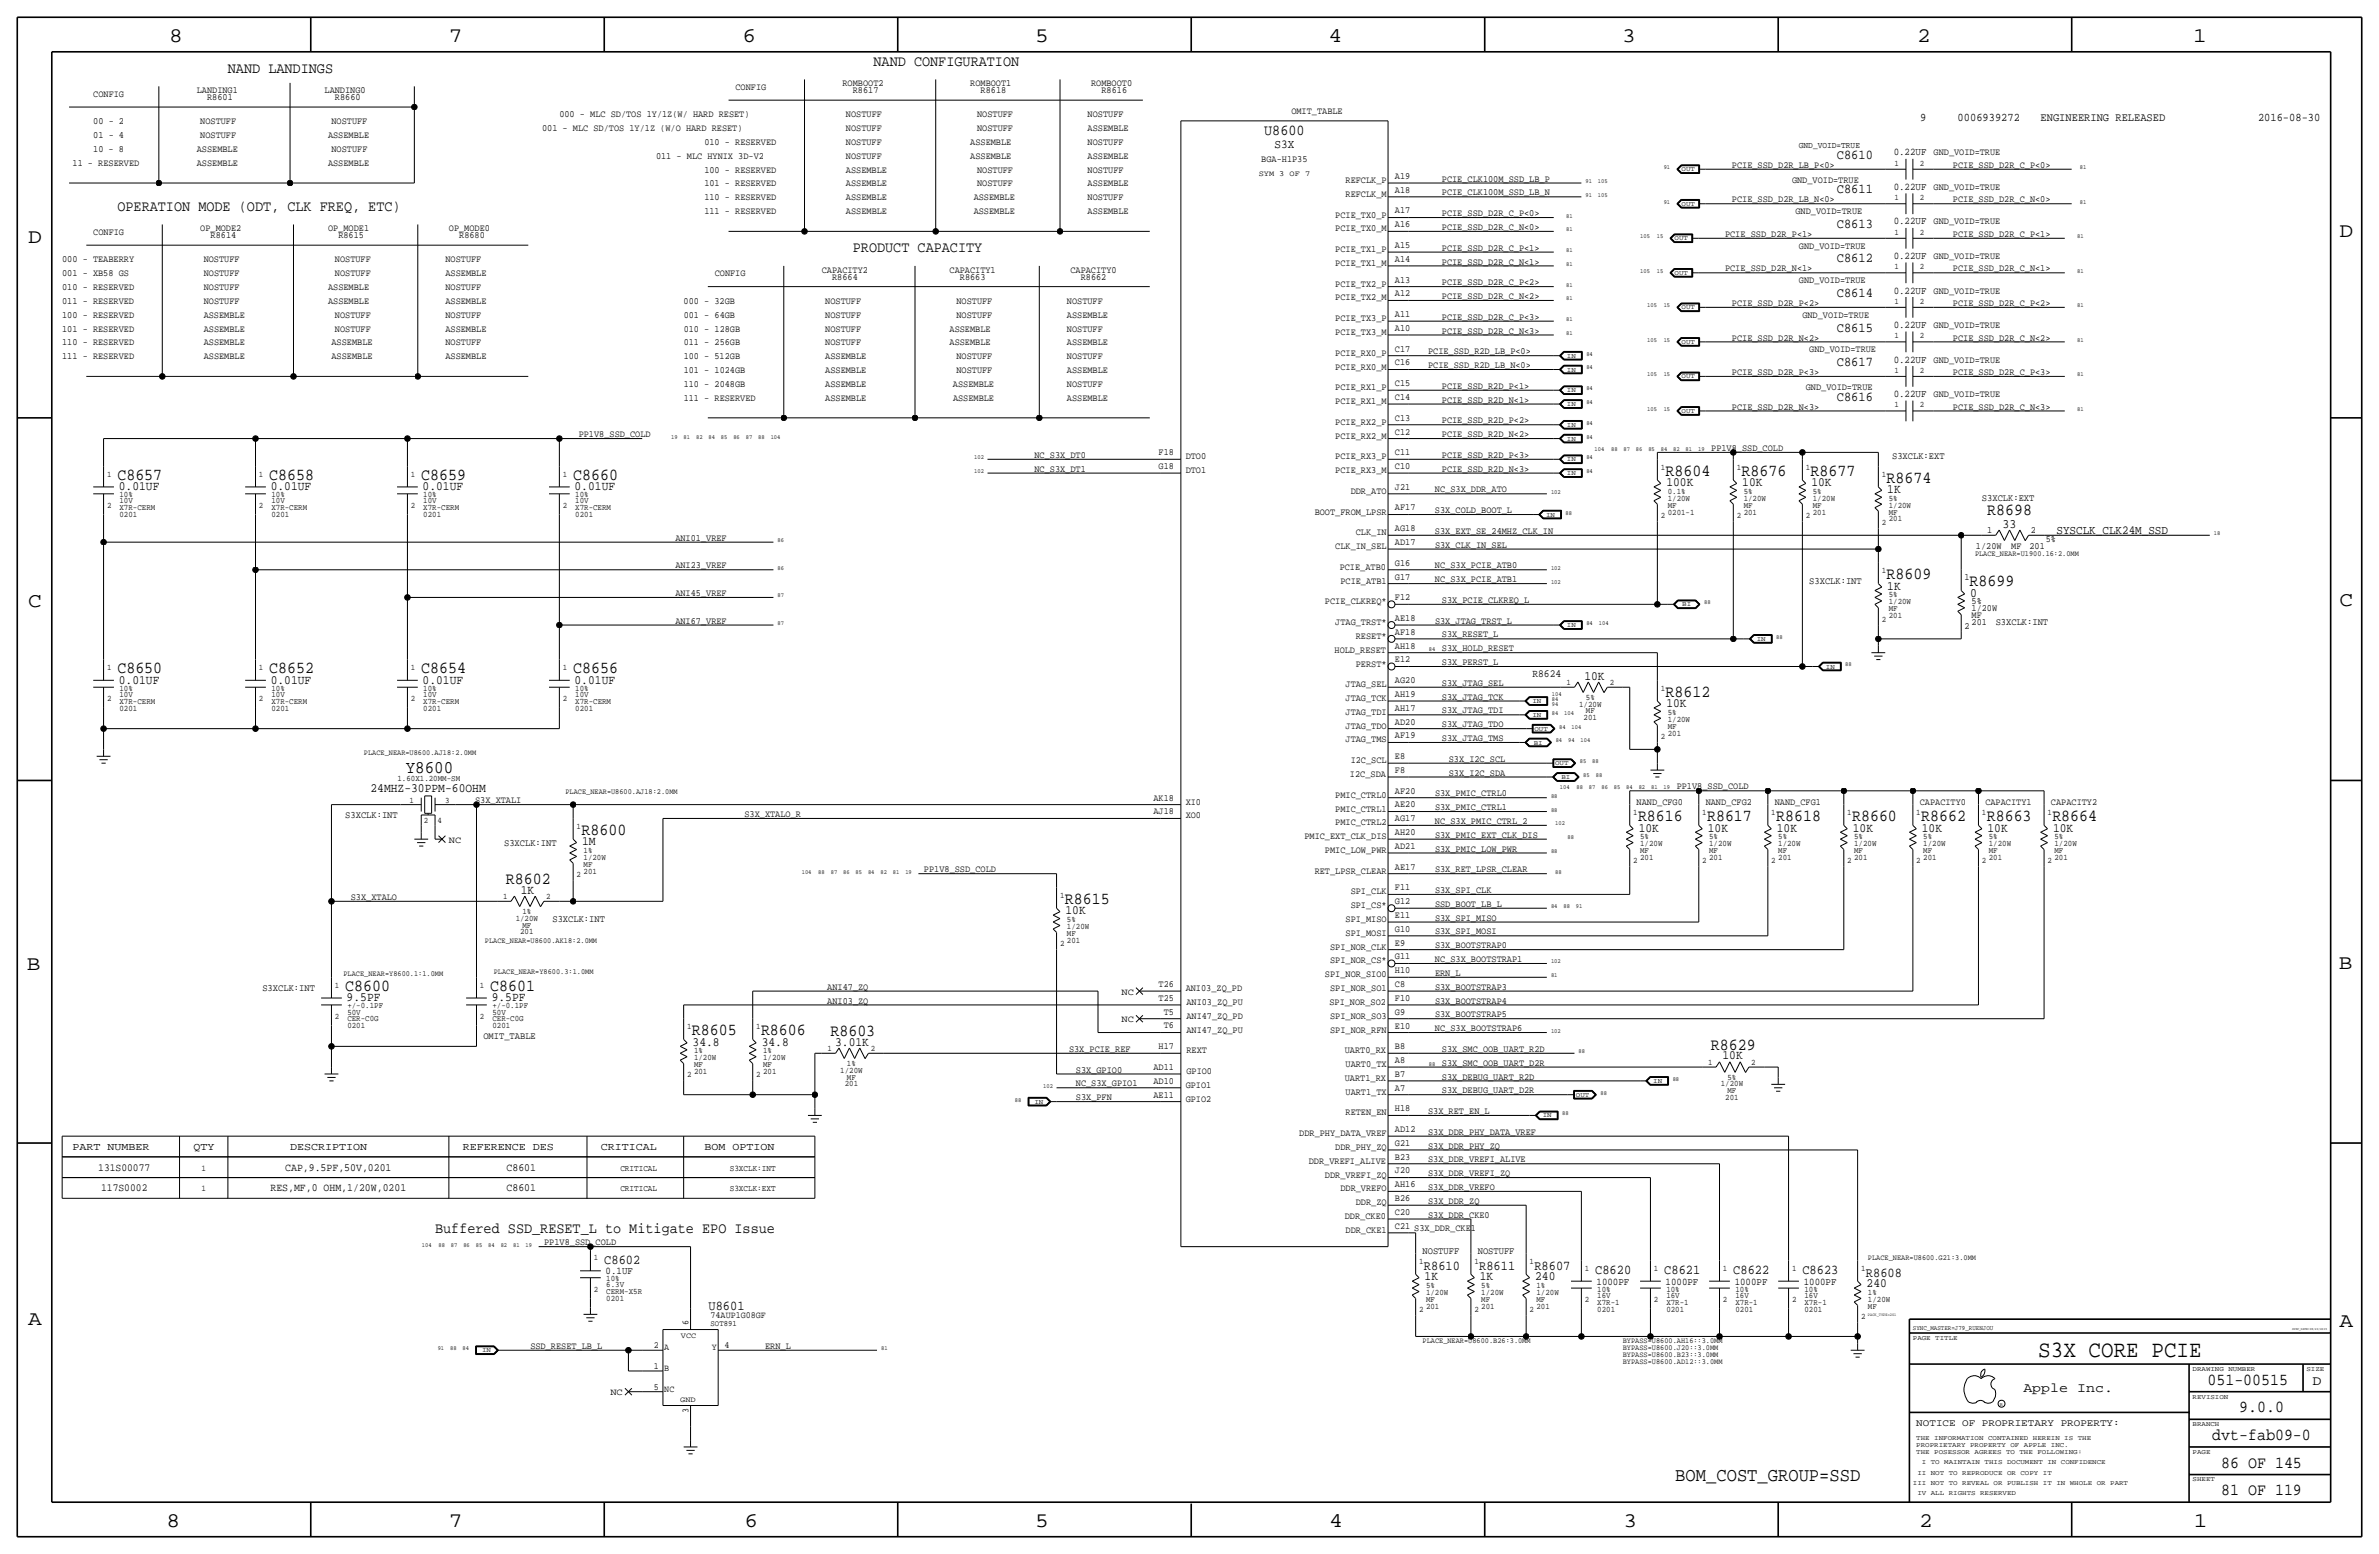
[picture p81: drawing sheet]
<svg xmlns="http://www.w3.org/2000/svg" width="875mm" height="572mm" viewBox="0 0 875 572" stroke-linecap="round" stroke-linejoin="round" font-family="sans-serif">
<defs><g id="words">
<text font-size="8.6" x="749.7" y="499.1">S3X CORE PCIE</text>
<g font-size="7.6">
<text x="62.2" y="15.5">8</text>
<text x="165.1" y="15.5">7</text>
<text x="273" y="15.5">6</text>
<text x="380.7" y="15.5">5</text>
<text x="488.7" y="15.5">4</text>
<text x="596.6" y="15.5">3</text>
<text x="705.1" y="15.5">2</text>
<text x="806.7" y="15.5">1</text>
<text x="10.4" y="89.4">D</text>
<text x="860.5" y="87.1">D</text>
<text x="10.4" y="223.3">C</text>
<text x="860.6" y="222.8">C</text>
<text x="9.9" y="356.6">B</text>
<text x="860.3" y="356.4">B</text>
<text x="10.4" y="487.4">A</text>
<text x="860.6" y="488.2">A</text>
<text x="61.2" y="561.6">8</text>
<text x="165.1" y="561.6">7</text>
<text x="273.8" y="561.6">6</text>
<text x="380.7" y="561.6">5</text>
<text x="488.9" y="561.6">4</text>
<text x="597.2" y="561.6">3</text>
<text x="705.9" y="561.6">2</text>
<text x="806.9" y="561.6">1</text>
</g>
<text font-size="7.1" x="616.2" y="544.8">BOM_COST_GROUP=SSD</text>
<text font-size="6.5" x="149.2" y="284.4">Y8600</text>
<g font-size="6.2">
<text x="43.2" y="176.5">C8657</text>
<text x="99.1" y="176.5">C8658</text>
<text x="154.9" y="176.5">C8659</text>
<text x="210.8" y="176.5">C8660</text>
<text x="612.6" y="175">R8604</text>
<text x="640.6" y="175">R8676</text>
<text x="666" y="175">R8677</text>
<text x="693.9" y="177.5">R8674</text>
<text x="730.9" y="189.2">R8698</text>
<text x="693.9" y="213.1">R8609</text>
<text x="724.4" y="215.6">R8699</text>
<text x="43.2" y="247.7">C8650</text>
<text x="99.1" y="247.7">C8652</text>
<text x="154.9" y="247.7">C8654</text>
<text x="210.8" y="247.7">C8656</text>
<text x="612.6" y="256.3">R8612</text>
<text x="602.5" y="302">R8616</text>
<text x="627.9" y="302">R8617</text>
<text x="653.3" y="302">R8618</text>
<text x="681.2" y="302">R8660</text>
<text x="706.6" y="302">R8662</text>
<text x="730.8" y="302">R8663</text>
<text x="754.9" y="302">R8664</text>
<text x="213.9" y="307.1">R8600</text>
<text x="186.1" y="325.1">R8602</text>
<text x="391.7" y="332.5">R8615</text>
<text x="127" y="364.5">C8600</text>
<text x="180.3" y="364.5">C8601</text>
<text x="254.5" y="380.7">R8605</text>
<text x="279.9" y="380.7">R8606</text>
<text x="305.4" y="381">R8603</text>
<text x="629.3" y="386.1">R8629</text>
<text x="811.9" y="509.3">051-00515</text>
<text x="823.6" y="519.4">9.0.0</text>
<text x="813.7" y="529.6">dvt-fab09-0</text>
<text x="817" y="539.8">86 OF 145</text>
<text x="817" y="549.9">81 OF 119</text>
</g>
<g font-size="5.6">
<text x="83.8" y="26.7">NAND LANDINGS</text>
<text x="321.3" y="24.1">NAND CONFIGURATION</text>
<text x="465" y="49.5">U8600</text>
<text x="43.2" y="77.5">OPERATION MODE (ODT, CLK FREQ, ETC)</text>
<text x="313.7" y="92.7">PRODUCT CAPACITY</text>
<text x="160" y="453.4">Buffered SSD_RESET_L to Mitigate EPO Issue</text>
</g>
<g font-size="5">
<text x="675.6" y="58.4">C8610</text>
<text x="675.6" y="71.1">C8611</text>
<text x="675.6" y="83.8">C8613</text>
<text x="675.6" y="96.5">C8612</text>
<text x="675.6" y="109.2">C8614</text>
<text x="675.6" y="121.9">C8615</text>
<text x="675.6" y="134.6">C8617</text>
<text x="675.6" y="147.3">C8616</text>
<text x="222.2" y="464.8">C8602</text>
<text x="523.7" y="467.1">R8610</text>
<text x="544.1" y="467.1">R8611</text>
<text x="564.4" y="467.1">R8607</text>
<text x="586.7" y="468.6">C8620</text>
<text x="612.1" y="468.6">C8621</text>
<text x="637.5" y="468.6">C8622</text>
<text x="662.9" y="468.6">C8623</text>
<text x="686.3" y="469.6">R8608</text>
<text x="260.6" y="481.8">U8601</text>
<text x="850.5" y="509.3">D</text>
<text x="744.2" y="511.8">Apple Inc.</text>
</g>
<g font-size="4.7">
<text x="612.9" y="178.8">100K</text>
<text x="640.8" y="178.8">10K</text>
<text x="666.2" y="178.8">10K</text>
<text x="43.7" y="180.3">0.01UF</text>
<text x="99.6" y="180.3">0.01UF</text>
<text x="155.4" y="180.3">0.01UF</text>
<text x="211.3" y="180.3">0.01UF</text>
<text x="694.2" y="181.4">1K</text>
<text x="736.6" y="194.3">33</text>
<text x="694.2" y="216.9">1K</text>
<text x="724.7" y="219.5">0</text>
<text x="43.7" y="251.5">0.01UF</text>
<text x="99.6" y="251.5">0.01UF</text>
<text x="155.4" y="251.5">0.01UF</text>
<text x="211.3" y="251.5">0.01UF</text>
<text x="582.7" y="249.9">10K</text>
<text x="612.9" y="260.1">10K</text>
<text x="136.3" y="291.1">24MHZ-30PPM-60OHM</text>
<text x="602.7" y="305.8">10K</text>
<text x="628.1" y="305.8">10K</text>
<text x="653.5" y="305.8">10K</text>
<text x="681.5" y="305.8">10K</text>
<text x="706.9" y="305.8">10K</text>
<text x="731" y="305.8">10K</text>
<text x="755.1" y="305.8">10K</text>
<text x="214.1" y="310.9">1M</text>
<text x="191.6" y="328.7">1K</text>
<text x="391.9" y="336.3">10K</text>
<text x="127.5" y="368.3">9.5PF</text>
<text x="180.8" y="368.3">9.5PF</text>
<text x="254.8" y="384.6">34.8</text>
<text x="280.2" y="384.6">34.8</text>
<text x="307.2" y="384.6">3.01K</text>
<text x="633.5" y="389.6">10K</text>
<text x="524" y="470.9">1K</text>
<text x="544.3" y="470.9">1K</text>
<text x="564.6" y="470.9">240</text>
<text x="686.6" y="473.5">240</text>
</g>
<g font-size="4.5">
<text x="468.8" y="54.6">S3X</text>
<text x="756.4" y="196.3">SYSCLK_CLK24M_SSD</text>
</g>
<g font-size="4.3">
<text x="706.2" y="44.5">9</text>
<text x="720.1" y="44.5">0006939272</text>
<text x="750.6" y="44.5">ENGINEERING RELEASED</text>
<text x="830.5" y="44.5">2016-08-30</text>
</g>
<g font-size="4.1">
<text x="104.9" y="430.5">CAP,9.5PF,50V,0201</text>
<text x="186.3" y="430.5">C8601</text>
<text x="99.5" y="438.1">RES,MF,0 OHM,1/20W,0201</text>
<text x="186.3" y="438.1">C8601</text>
</g>
<g font-size="4">
<text x="563.6" y="248.9">R8624</text>
<text x="36.1" y="430.5">131S00077</text>
<text x="37.2" y="438.1">117S0002</text>
</g>
<g font-size="3.9">
<text x="26.7" y="422.9">PART NUMBER</text>
<text x="71.1" y="422.9">QTY</text>
<text x="106.7" y="422.9">DESCRIPTION</text>
<text x="170.2" y="422.9">REFERENCE DES</text>
<text x="221" y="422.9">CRITICAL</text>
<text x="259.1" y="422.9">BOM OPTION</text>
</g>
<g font-size="3.8">
<text x="696.5" y="57.2">0.22UF</text>
<text x="696.5" y="69.9">0.22UF</text>
<text x="696.5" y="82.6">0.22UF</text>
<text x="696.5" y="95.3">0.22UF</text>
<text x="696.5" y="108">0.22UF</text>
<text x="696.5" y="120.7">0.22UF</text>
<text x="696.5" y="133.4">0.22UF</text>
<text x="696.5" y="146.1">0.22UF</text>
<text x="222.8" y="468.6">0.1UF</text>
<text x="587.2" y="472.4">1000PF</text>
<text x="612.6" y="472.4">1000PF</text>
<text x="638" y="472.4">1000PF</text>
<text x="663.4" y="472.4">1000PF</text>
</g>
<text font-size="3.7" x="704.8" y="524.5">NOTICE OF PROPRIETARY PROPERTY:</text>
<g font-size="3.6">
<text x="696" y="168.9">S3XCLK:EXT</text>
<text x="729" y="184.2">S3XCLK:EXT</text>
<text x="665.5" y="214.6">S3XCLK:INT</text>
<text x="734.1" y="229.9">S3XCLK:INT</text>
<text x="127" y="301">S3XCLK:INT</text>
<text x="185.4" y="311.2">S3XCLK:INT</text>
<text x="203.2" y="339.1">S3XCLK:INT</text>
<text x="96.5" y="364.5">S3XCLK:INT</text>
<text x="177.8" y="382.3">OMIT_TABLE</text>
<text x="523.2" y="461">NOSTUFF</text>
<text x="543.6" y="461">NOSTUFF</text>
</g>
<g font-size="3.5">
<text x="34.3" y="35.6">CONFIG</text>
<text x="72.4" y="34.3">LANDING1</text>
<text x="119.4" y="34.3">LANDING0</text>
<text x="270.5" y="33">CONFIG</text>
<text x="309.9" y="31.7">ROMBOOT2</text>
<text x="313.7" y="34.3">R8617</text>
<text x="356.9" y="31.7">ROMBOOT1</text>
<text x="360.7" y="34.3">R8618</text>
<text x="401.3" y="31.8">ROMBOOT0</text>
<text x="405.1" y="34.3">R8616</text>
<text x="76.2" y="36.8">R8601</text>
<text x="123.2" y="36.8">R8660</text>
<text x="475" y="41.9">OMIT_TABLE</text>
<text x="34.3" y="45.7">00 - 2</text>
<text x="73.7" y="45.7">NOSTUFF</text>
<text x="121.9" y="45.7">NOSTUFF</text>
<text x="205.7" y="43.2">000 - MLC SD/TOS 1Y/1Z(W/ HARD RESET)</text>
<text x="311.2" y="43.2">NOSTUFF</text>
<text x="359.4" y="43.2">NOSTUFF</text>
<text x="400.1" y="43.2">NOSTUFF</text>
<text x="34.3" y="50.8">01 - 4</text>
<text x="73.7" y="50.8">NOSTUFF</text>
<text x="120.6" y="50.8">ASSEMBLE</text>
<text x="199.4" y="48.3">001 - MLC SD/TOS 1Y/1Z (W/O HARD RESET)</text>
<text x="259.1" y="53.3">010 - RESERVED</text>
<text x="311.1" y="53.3">NOSTUFF</text>
<text x="311.1" y="48.3">NOSTUFF</text>
<text x="356.9" y="53.3">ASSEMBLE</text>
<text x="359.4" y="48.3">NOSTUFF</text>
<text x="400.1" y="48.3">ASSEMBLE</text>
<text x="400.1" y="53.3">NOSTUFF</text>
<text x="34.3" y="55.9">10 - 8</text>
<text x="72.4" y="55.9">ASSEMBLE</text>
<text x="121.9" y="55.9">NOSTUFF</text>
<text x="241.3" y="58.4">011 - MLC HYNIX 3D-V2</text>
<text x="311.1" y="58.4">NOSTUFF</text>
<text x="356.9" y="58.4">ASSEMBLE</text>
<text x="400.1" y="58.4">ASSEMBLE</text>
<text x="463.9" y="59.7">BGA-H1P35</text>
<text x="711.2" y="57.2">GND_VOID=TRUE</text>
<text x="26.7" y="61">11 - RESERVED</text>
<text x="72.4" y="61">ASSEMBLE</text>
<text x="120.6" y="61">ASSEMBLE</text>
<text x="259.1" y="63.5">100 - RESERVED</text>
<text x="311.1" y="63.5">ASSEMBLE</text>
<text x="359.4" y="63.5">NOSTUFF</text>
<text x="400.1" y="63.5">NOSTUFF</text>
<text x="513.1" y="65.8">A19</text>
<text x="637" y="61.7">PCIE_SSD_D2R_LB_P&lt;0&gt;</text>
<text x="718.3" y="61.7">PCIE_SSD_D2R_C_P&lt;0&gt;</text>
<text x="259.1" y="68.6">101 - RESERVED</text>
<text x="311.1" y="68.6">ASSEMBLE</text>
<text x="359.4" y="68.6">NOSTUFF</text>
<text x="400.1" y="68.6">ASSEMBLE</text>
<text x="494.9" y="67.3">REFCLK_P</text>
<text x="513.1" y="70.9">A18</text>
<text x="530.4" y="66.8">PCIE_CLK100M_SSD_LB_P</text>
<text x="530.4" y="71.9">PCIE_CLK100M_SSD_LB_N</text>
<text x="659.1" y="67.3">GND_VOID=TRUE</text>
<text x="711.2" y="69.9">GND_VOID=TRUE</text>
<text x="259.1" y="73.7">110 - RESERVED</text>
<text x="311.1" y="73.7">ASSEMBLE</text>
<text x="358.1" y="73.7">ASSEMBLE</text>
<text x="400" y="73.7">NOSTUFF</text>
<text x="494.9" y="72.4">REFCLK_M</text>
<text x="637" y="74.4">PCIE_SSD_D2R_LB_N&lt;0&gt;</text>
<text x="718.3" y="74.4">PCIE_SSD_D2R_C_N&lt;0&gt;</text>
<text x="259.1" y="78.7">111 - RESERVED</text>
<text x="311.2" y="78.7">ASSEMBLE</text>
<text x="358.1" y="78.7">ASSEMBLE</text>
<text x="400" y="78.7">ASSEMBLE</text>
<text x="491.1" y="80">PCIE_TX0_P</text>
<text x="513.1" y="83.6">A16</text>
<text x="513.1" y="78.5">A17</text>
<text x="530.4" y="79.5">PCIE_SSD_D2R_C_P&lt;0&gt;</text>
<text x="660.4" y="78.7">GND_VOID=TRUE</text>
<text x="711.2" y="82.6">GND_VOID=TRUE</text>
<text x="34.3" y="86.4">CONFIG</text>
<text x="73.7" y="85.1">OP_MODE2</text>
<text x="77.5" y="87.6">R8614</text>
<text x="120.7" y="85.1">OP_MODE1</text>
<text x="124.5" y="87.6">R8615</text>
<text x="165.1" y="85.1">OP_MODE0</text>
<text x="168.9" y="87.6">R8680</text>
<text x="491.1" y="85.1">PCIE_TX0_M</text>
<text x="530.4" y="84.6">PCIE_SSD_D2R_C_N&lt;0&gt;</text>
<text x="634.5" y="87.1">PCIE_SSD_D2R_P&lt;1&gt;</text>
<text x="718.3" y="87.1">PCIE_SSD_D2R_C_P&lt;1&gt;</text>
<text x="491.1" y="92.7">PCIE_TX1_P</text>
<text x="513.1" y="91.2">A15</text>
<text x="530.4" y="92.2">PCIE_SSD_D2R_C_P&lt;1&gt;</text>
<text x="661.7" y="91.4">GND_VOID=TRUE</text>
<text x="711.2" y="95.2">GND_VOID=TRUE</text>
<text x="22.9" y="96.5">000 - TEABERRY</text>
<text x="22.9" y="101.6">001 - XB58 GS</text>
<text x="74.9" y="96.5">NOSTUFF</text>
<text x="74.9" y="101.6">NOSTUFF</text>
<text x="123.2" y="101.6">NOSTUFF</text>
<text x="123.2" y="96.5">NOSTUFF</text>
<text x="163.8" y="101.6">ASSEMBLE</text>
<text x="163.8" y="96.5">NOSTUFF</text>
<text x="262.9" y="101.6">CONFIG</text>
<text x="302.3" y="100.3">CAPACITY2</text>
<text x="349.2" y="100.3">CAPACITY1</text>
<text x="393.7" y="100.3">CAPACITY0</text>
<text x="491.1" y="97.8">PCIE_TX1_M</text>
<text x="513.1" y="96.3">A14</text>
<text x="530.4" y="97.3">PCIE_SSD_D2R_C_N&lt;1&gt;</text>
<text x="634.5" y="99.8">PCIE_SSD_D2R_N&lt;1&gt;</text>
<text x="718.3" y="99.8">PCIE_SSD_D2R_C_N&lt;1&gt;</text>
<text x="22.9" y="106.7">010 - RESERVED</text>
<text x="74.9" y="106.7">NOSTUFF</text>
<text x="120.7" y="106.7">ASSEMBLE</text>
<text x="163.8" y="106.7">NOSTUFF</text>
<text x="306.1" y="102.9">R8664</text>
<text x="353.1" y="102.9">R8663</text>
<text x="397.5" y="102.9">R8662</text>
<text x="491.1" y="105.4">PCIE_TX2_P</text>
<text x="513.1" y="103.9">A13</text>
<text x="530.4" y="104.9">PCIE_SSD_D2R_C_P&lt;2&gt;</text>
<text x="661.7" y="104.1">GND_VOID=TRUE</text>
<text x="711.2" y="108">GND_VOID=TRUE</text>
<text x="22.9" y="111.8">011 - RESERVED</text>
<text x="74.9" y="111.8">NOSTUFF</text>
<text x="120.7" y="111.8">ASSEMBLE</text>
<text x="163.8" y="111.8">ASSEMBLE</text>
<text x="251.5" y="111.8">000 - 32GB</text>
<text x="303.5" y="111.8">NOSTUFF</text>
<text x="351.8" y="111.8">NOSTUFF</text>
<text x="392.4" y="111.8">NOSTUFF</text>
<text x="491.1" y="110.5">PCIE_TX2_M</text>
<text x="513.1" y="109">A12</text>
<text x="530.4" y="110">PCIE_SSD_D2R_C_N&lt;2&gt;</text>
<text x="637" y="112.5">PCIE_SSD_D2R_P&lt;2&gt;</text>
<text x="718.3" y="112.5">PCIE_SSD_D2R_C_P&lt;2&gt;</text>
<text x="22.9" y="116.8">100 - RESERVED</text>
<text x="74.9" y="116.8">ASSEMBLE</text>
<text x="123.2" y="116.8">NOSTUFF</text>
<text x="163.8" y="116.8">NOSTUFF</text>
<text x="251.5" y="116.8">001 - 64GB</text>
<text x="303.5" y="116.8">NOSTUFF</text>
<text x="351.8" y="116.8">NOSTUFF</text>
<text x="392.4" y="116.8">ASSEMBLE</text>
<text x="491.1" y="118.1">PCIE_TX3_P</text>
<text x="513.1" y="116.6">A11</text>
<text x="530.4" y="117.6">PCIE_SSD_D2R_C_P&lt;3&gt;</text>
<text x="662.9" y="116.8">GND_VOID=TRUE</text>
<text x="22.9" y="121.9">101 - RESERVED</text>
<text x="74.9" y="121.9">ASSEMBLE</text>
<text x="123.2" y="121.9">NOSTUFF</text>
<text x="163.8" y="121.9">ASSEMBLE</text>
<text x="251.5" y="121.9">010 - 128GB</text>
<text x="303.5" y="121.9">NOSTUFF</text>
<text x="349.3" y="121.9">ASSEMBLE</text>
<text x="392.4" y="121.9">NOSTUFF</text>
<text x="491.1" y="123.2">PCIE_TX3_M</text>
<text x="513.1" y="121.7">A10</text>
<text x="530.4" y="122.7">PCIE_SSD_D2R_C_N&lt;3&gt;</text>
<text x="637" y="125.2">PCIE_SSD_D2R_N&lt;2&gt;</text>
<text x="711.2" y="120.7">GND_VOID=TRUE</text>
<text x="718.3" y="125.2">PCIE_SSD_D2R_C_N&lt;2&gt;</text>
<text x="22.9" y="127">110 - RESERVED</text>
<text x="74.9" y="127">ASSEMBLE</text>
<text x="121.9" y="127">ASSEMBLE</text>
<text x="163.8" y="127">NOSTUFF</text>
<text x="251.5" y="127">011 - 256GB</text>
<text x="303.5" y="127">NOSTUFF</text>
<text x="349.3" y="127">ASSEMBLE</text>
<text x="392.4" y="127">ASSEMBLE</text>
<text x="491.1" y="130.8">PCIE_RX0_P</text>
<text x="513.1" y="129.3">C17</text>
<text x="525.3" y="130.3">PCIE_SSD_R2D_LB_P&lt;0&gt;</text>
<text x="665.5" y="129.5">GND_VOID=TRUE</text>
<text x="22.9" y="132.1">111 - RESERVED</text>
<text x="74.9" y="132.1">ASSEMBLE</text>
<text x="121.9" y="132.1">ASSEMBLE</text>
<text x="163.8" y="132.1">ASSEMBLE</text>
<text x="251.5" y="132.1">100 - 512GB</text>
<text x="251.5" y="137.2">101 - 1024GB</text>
<text x="303.5" y="137.2">ASSEMBLE</text>
<text x="303.5" y="132.1">ASSEMBLE</text>
<text x="351.8" y="132.1">NOSTUFF</text>
<text x="351.8" y="137.2">NOSTUFF</text>
<text x="392.4" y="137.2">ASSEMBLE</text>
<text x="392.4" y="132.1">NOSTUFF</text>
<text x="491.1" y="135.9">PCIE_RX0_M</text>
<text x="513.1" y="134.4">C16</text>
<text x="525.3" y="135.4">PCIE_SSD_R2D_LB_N&lt;0&gt;</text>
<text x="637" y="137.9">PCIE_SSD_D2R_P&lt;3&gt;</text>
<text x="711.2" y="133.3">GND_VOID=TRUE</text>
<text x="718.3" y="137.9">PCIE_SSD_D2R_C_P&lt;3&gt;</text>
<text x="251.5" y="142.2">110 - 2048GB</text>
<text x="303.5" y="142.2">ASSEMBLE</text>
<text x="350.5" y="142.2">ASSEMBLE</text>
<text x="392.4" y="142.2">NOSTUFF</text>
<text x="491.1" y="143.5">PCIE_RX1_P</text>
<text x="513.1" y="142">C15</text>
<text x="530.4" y="143">PCIE_SSD_R2D_P&lt;1&gt;</text>
<text x="664.2" y="143.5">GND_VOID=TRUE</text>
<text x="251.5" y="147.3">111 - RESERVED</text>
<text x="303.5" y="147.3">ASSEMBLE</text>
<text x="350.5" y="147.3">ASSEMBLE</text>
<text x="392.4" y="147.3">ASSEMBLE</text>
<text x="491.1" y="148.6">PCIE_RX1_M</text>
<text x="513.1" y="147.1">C14</text>
<text x="530.4" y="148.1">PCIE_SSD_R2D_N&lt;1&gt;</text>
<text x="711.2" y="146.1">GND_VOID=TRUE</text>
<text x="513.1" y="154.7">C13</text>
<text x="530.4" y="155.7">PCIE_SSD_R2D_P&lt;2&gt;</text>
<text x="637" y="150.6">PCIE_SSD_D2R_N&lt;3&gt;</text>
<text x="718.3" y="150.6">PCIE_SSD_D2R_C_N&lt;3&gt;</text>
<text x="212.9" y="160.8">PP1V8_SSD_COLD</text>
<text x="491.1" y="161.3">PCIE_RX2_M</text>
<text x="491.1" y="156.2">PCIE_RX2_P</text>
<text x="513.1" y="159.8">C12</text>
<text x="530.4" y="160.8">PCIE_SSD_R2D_N&lt;2&gt;</text>
<text x="426.1" y="167.4">F18</text>
<text x="513.1" y="167.4">C11</text>
<text x="629.4" y="165.9">PP1V8_SSD_COLD</text>
<text x="380.5" y="168.4">NC_S3X_DT0</text>
<text x="380.5" y="173.5">NC_S3X_DT1</text>
<text x="426.1" y="172.5">G18</text>
<text x="436.1" y="168.9">DTO0</text>
<text x="436.1" y="174">DTO1</text>
<text x="491.1" y="174">PCIE_RX3_M</text>
<text x="491.1" y="168.9">PCIE_RX3_P</text>
<text x="513.1" y="172.5">C10</text>
<text x="530.4" y="168.4">PCIE_SSD_R2D_P&lt;3&gt;</text>
<text x="530.4" y="173.5">PCIE_SSD_R2D_N&lt;3&gt;</text>
<text x="496.8" y="181.6">DDR_ATO</text>
<text x="513.1" y="180.1">J21</text>
<text x="527.8" y="181.1">NC_S3X_DDR_ATO</text>
<text x="483.6" y="189.2">BOOT_FROM_LPSR</text>
<text x="513.1" y="187.7">AF17</text>
<text x="527.8" y="188.7">S3X_COLD_BOOT_L</text>
<text x="498.7" y="196.8">CLK_IN</text>
<text x="513.1" y="195.3">AG18</text>
<text x="527.8" y="196.4">S3X_EXT_SE_24MHZ_CLK_IN</text>
<text x="730.9" y="196.1">1</text>
<text x="747" y="196.1">2</text>
<text x="248.4" y="198.9">ANI01_VREF</text>
<text x="491.1" y="201.9">CLK_IN_SEL</text>
<text x="513.1" y="200.4">AD17</text>
<text x="527.8" y="201.4">S3X_CLK_IN_SEL</text>
<text x="726.8" y="201.9">1/20W</text>
<text x="739.8" y="201.9">MF</text>
<text x="746.5" y="201.9">201</text>
<text x="752.5" y="199.4">5%</text>
<text x="248.4" y="209">ANI23_VREF</text>
<text x="492.8" y="209.5">PCIE_ATB0</text>
<text x="513.1" y="208.1">G16</text>
<text x="527.8" y="209">NC_S3X_PCIE_ATB0</text>
<text x="493" y="214.6">PCIE_ATB1</text>
<text x="513.1" y="213.1">G17</text>
<text x="527.8" y="214.1">NC_S3X_PCIE_ATB1</text>
<text x="722.6" y="213.4">1</text>
<text x="248.4" y="219.2">ANI45_VREF</text>
<text x="513.1" y="220.8">F12</text>
<text x="530.4" y="221.7">S3X_PCIE_CLKREQ_L</text>
<text x="487.3" y="222.3">PCIE_CLKREQ*</text>
<text x="725.2" y="227.3">MF</text>
<text x="725.2" y="222.2">5%</text>
<text x="725.2" y="224.8">1/20W</text>
<text x="248.4" y="229.4">ANI67_VREF</text>
<text x="491.1" y="229.9">JTAG_TRST*</text>
<text x="513.1" y="228.4">AE18</text>
<text x="513.1" y="233.5">AF18</text>
<text x="527.8" y="229.4">S3X_JTAG_TRST_L</text>
<text x="722.6" y="231.1">2</text>
<text x="725.2" y="229.9">201</text>
<text x="498.7" y="235">RESET*</text>
<text x="513.1" y="238.5">AH18</text>
<text x="530.4" y="239.5">S3X_HOLD_RESET</text>
<text x="530.4" y="234.4">S3X_RESET_L</text>
<text x="490.9" y="240">HOLD_RESET</text>
<text x="498.7" y="245.1">PERST*</text>
<text x="513.1" y="243.6">E12</text>
<text x="530.4" y="244.6">S3X_PERST_L</text>
<text x="513.1" y="251.2">AG20</text>
<text x="494.9" y="252.7">JTAG_SEL</text>
<text x="494.9" y="257.8">JTAG_TCK</text>
<text x="513.1" y="256.3">AH19</text>
<text x="530.4" y="257.3">S3X_JTAG_TCK</text>
<text x="530.4" y="252.2">S3X_JTAG_SEL</text>
<text x="494.9" y="262.9">JTAG_TDI</text>
<text x="513.1" y="261.4">AH17</text>
<text x="530.4" y="262.4">S3X_JTAG_TDI</text>
<text x="494.9" y="268">JTAG_TDO</text>
<text x="513.1" y="266.5">AD20</text>
<text x="530.4" y="267.5">S3X_JTAG_TDO</text>
<text x="494.9" y="273">JTAG_TMS</text>
<text x="513.1" y="271.6">AF19</text>
<text x="530.4" y="272.5">S3X_JTAG_TMS</text>
<text x="496.8" y="280.7">I2C_SCL</text>
<text x="513.1" y="279.2">E8</text>
<text x="532.9" y="280.2">S3X_I2C_SCL</text>
<text x="496.5" y="285.7">I2C_SDA</text>
<text x="513.1" y="284.2">F8</text>
<text x="532.9" y="285.2">S3X_I2C_SDA</text>
<text x="491.1" y="293.4">PMIC_CTRL0</text>
<text x="513.1" y="291.9">AF20</text>
<text x="527.8" y="292.9">S3X_PMIC_CTRL0</text>
<text x="616.7" y="290.3">PP1V8_SSD_COLD</text>
<text x="174.8" y="295.4">S3X_XTALI</text>
<text x="424.2" y="294.4">AK18</text>
<text x="424.2" y="299.5">AJ18</text>
<text x="436.1" y="295.9">XI0</text>
<text x="491.1" y="298.4">PMIC_CTRL1</text>
<text x="513.1" y="297">AE20</text>
<text x="527.8" y="297.9">S3X_PMIC_CTRL1</text>
<text x="602" y="295.9">NAND_CFG0</text>
<text x="627.4" y="295.9">NAND_CFG2</text>
<text x="652.8" y="295.9">NAND_CFG1</text>
<text x="706.1" y="295.9">CAPACITY0</text>
<text x="730.2" y="295.9">CAPACITY1</text>
<text x="754.4" y="295.9">CAPACITY2</text>
<text x="273.8" y="300.5">S3X_XTALO_R</text>
<text x="436.1" y="301">XO0</text>
<text x="491.1" y="303.5">PMIC_CTRL2</text>
<text x="513.1" y="302">AG17</text>
<text x="527.8" y="303">NC_S3X_PMIC_CTRL_2</text>
<text x="165.1" y="309.9">NC</text>
<text x="479.8" y="308.6">PMIC_EXT_CLK_DIS</text>
<text x="513.1" y="307.1">AH20</text>
<text x="527.8" y="308.1">S3X_PMIC_EXT_CLK_DIS</text>
<text x="487.3" y="313.7">PMIC_LOW_PWR</text>
<text x="513.1" y="312.2">AD21</text>
<text x="527.8" y="313.2">S3X_PMIC_LOW_PWR</text>
<text x="339.9" y="320.8">PP1V8_SSD_COLD</text>
<text x="483.6" y="321.3">RET_LPSR_CLEAR</text>
<text x="513.1" y="319.8">AE17</text>
<text x="527.8" y="320.8">S3X_RET_LPSR_CLEAR</text>
<text x="496.8" y="328.9">SPI_CLK</text>
<text x="513.1" y="327.4">F11</text>
<text x="527.8" y="328.4">S3X_SPI_CLK</text>
<text x="129" y="331">S3X_XTALO</text>
<text x="496.8" y="334">SPI_CS*</text>
<text x="513.1" y="332.5">G12</text>
<text x="527.8" y="333.5">SSD_BOOT_LB_L</text>
<text x="494.9" y="339.1">SPI_MISO</text>
<text x="513.1" y="337.6">E11</text>
<text x="527.8" y="338.6">S3X_SPI_MISO</text>
<text x="494.9" y="344.2">SPI_MOSI</text>
<text x="513.1" y="342.7">G10</text>
<text x="513.1" y="347.8">E9</text>
<text x="527.8" y="343.7">S3X_SPI_MOSI</text>
<text x="489.2" y="349.2">SPI_NOR_CLK</text>
<text x="513.1" y="352.8">G11</text>
<text x="527.8" y="353.8">NC_S3X_BOOTSTRAP1</text>
<text x="527.8" y="348.7">S3X_BOOTSTRAP0</text>
<text x="487.3" y="359.4">SPI_NOR_SIO0</text>
<text x="489.2" y="354.3">SPI_NOR_CS*</text>
<text x="513.1" y="357.9">H10</text>
<text x="527.8" y="358.9">ERN_L</text>
<text x="304.3" y="364">ANI47_ZQ</text>
<text x="412.5" y="365.8">NC</text>
<text x="426.1" y="363">T26</text>
<text x="436.1" y="364.5">ANI03_ZQ_PD</text>
<text x="489.2" y="364.5">SPI_NOR_SO1</text>
<text x="513.1" y="363">C8</text>
<text x="527.8" y="364">S3X_BOOTSTRAP3</text>
<text x="304.3" y="369.1">ANI03_ZQ</text>
<text x="426.1" y="368">T25</text>
<text x="436.4" y="369.6">ANI03_ZQ_PU</text>
<text x="489" y="369.6">SPI_NOR_SO2</text>
<text x="513.1" y="368.1">F10</text>
<text x="527.8" y="369.1">S3X_BOOTSTRAP4</text>
<text x="412.5" y="375.9">NC</text>
<text x="428" y="373.1">T5</text>
<text x="436.4" y="374.6">ANI47_ZQ_PD</text>
<text x="489.2" y="374.6">SPI_NOR_SO3</text>
<text x="513.1" y="373.2">G9</text>
<text x="527.8" y="374.1">S3X_BOOTSTRAP5</text>
<text x="428" y="378.2">T6</text>
<text x="436.4" y="379.7">ANI47_ZQ_PU</text>
<text x="489.2" y="379.7">SPI_NOR_RFN</text>
<text x="513.1" y="378.2">E10</text>
<text x="527.8" y="379.2">NC_S3X_BOOTSTRAP6</text>
<text x="393.2" y="386.8">S3X_PCIE_REF</text>
<text x="426.1" y="385.9">H17</text>
<text x="436.4" y="387.3">REXT</text>
<text x="494.6" y="387.3">UART0_RX</text>
<text x="513.1" y="385.9">B8</text>
<text x="530.4" y="386.8">S3X_SMC_OOB_UART_R2D</text>
<text x="395.7" y="394.5">S3X_GPIO0</text>
<text x="424.2" y="393.5">AD11</text>
<text x="436.4" y="395">GPIO0</text>
<text x="494.9" y="392.4">UART0_TX</text>
<text x="513.1" y="390.9">A8</text>
<text x="530.4" y="391.9">S3X_SMC_OOB_UART_D2R</text>
<text x="395.7" y="399.5">NC_S3X_GPIO1</text>
<text x="424.2" y="398.5">AD10</text>
<text x="436.1" y="400">GPIO1</text>
<text x="494.6" y="397.5">UART1_RX</text>
<text x="513.1" y="396">B7</text>
<text x="513.1" y="401.1">A7</text>
<text x="530.4" y="397">S3X_DEBUG_UART_R2D</text>
<text x="395.7" y="404.6">S3X_PFN</text>
<text x="424.2" y="403.6">AE11</text>
<text x="436.1" y="405.1">GPIO2</text>
<text x="494.9" y="402.6">UART1_TX</text>
<text x="530.4" y="402.1">S3X_DEBUG_UART_D2R</text>
<text x="494.9" y="410.2">RETEN_EN</text>
<text x="513.1" y="408.7">H18</text>
<text x="525.3" y="409.7">S3X_RET_EN_L</text>
<text x="477.9" y="417.8">DDR_PHY_DATA_VREF</text>
<text x="513.1" y="416.3">AD12</text>
<text x="525.3" y="417.3">S3X_DDR_PHY_DATA_VREF</text>
<text x="491.1" y="422.9">DDR_PHY_ZQ</text>
<text x="513.1" y="421.4">G21</text>
<text x="525.3" y="422.4">S3X_DDR_PHY_ZQ</text>
<text x="481.4" y="428">DDR_VREFI_ALIVE</text>
<text x="513.1" y="426.5">B23</text>
<text x="513.1" y="431.6">J20</text>
<text x="525.3" y="427.5">S3X_DDR_VREFI_ALIVE</text>
<text x="487.3" y="433.1">DDR_VREFI_ZQ</text>
<text x="513.1" y="436.6">AH16</text>
<text x="525.3" y="432.6">S3X_DDR_VREFI_ZQ</text>
<text x="525.3" y="437.6">S3X_DDR_VREFO</text>
<text x="493" y="438.1">DDR_VREFO</text>
<text x="498.7" y="443.2">DDR_ZQ</text>
<text x="513.1" y="441.7">B26</text>
<text x="525.3" y="442.7">S3X_DDR_ZQ</text>
<text x="494.6" y="448.3">DDR_CKE0</text>
<text x="513.1" y="446.8">C20</text>
<text x="525.3" y="447.8">S3X_DDR_CKE0</text>
<text x="494.9" y="453.4">DDR_CKE1</text>
<text x="513.1" y="451.9">C21</text>
<text x="520.2" y="452.9">S3X_DDR_CKE1</text>
<text x="200.2" y="458">PP1V8_SSD_COLD</text>
<text x="261.4" y="484.9">74AUP1G08GF</text>
<text x="253.2" y="487.4" transform="rotate(-90 253.2 487.4)">6</text>
<text x="195.1" y="496.1">SSD_RESET_LB_L</text>
<text x="240.5" y="495.8">2</text>
<text x="244.3" y="496.6">A</text>
<text x="261.8" y="496.6">Y</text>
<text x="266.4" y="495.8">4</text>
<text x="281.4" y="496.1">ERN_L</text>
<text x="240.5" y="503.4">1</text>
<text x="244.3" y="504.2">B</text>
<text x="224.5" y="513.1">NC</text>
<text x="240.5" y="511">5</text>
<text x="244.3" y="511.8">NC</text>
<text x="253.2" y="519.8" transform="rotate(-90 253.2 519.8)">3</text>
</g>
<g font-size="3.2">
<text x="661.7" y="54.6">GND_VOID=TRUE</text>
<text x="74.1" y="430.5">1</text>
<text x="228.2" y="430.5">CRITICAL</text>
<text x="268.4" y="430.5">S3XCLK:INT</text>
<text x="74.1" y="438.1">1</text>
<text x="228.2" y="438.1">CRITICAL</text>
<text x="268.4" y="438.1">S3XCLK:EXT</text>
</g>
<g font-size="3.1">
<text x="696.9" y="61">1</text>
<text x="706.1" y="61">2</text>
<text x="696.9" y="73.7">1</text>
<text x="706.1" y="73.7">2</text>
<text x="696.9" y="86.4">1</text>
<text x="706.1" y="86.4">2</text>
<text x="696.9" y="99.1">1</text>
<text x="706.1" y="99.1">2</text>
<text x="696.9" y="111.8">1</text>
<text x="706.1" y="111.8">2</text>
<text x="696.9" y="124.5">1</text>
<text x="706.1" y="124.5">2</text>
<text x="696.9" y="137.2">1</text>
<text x="706.1" y="137.2">2</text>
<text x="696.9" y="149.9">1</text>
<text x="706.1" y="149.9">2</text>
<text x="610.9" y="172.7">1</text>
<text x="638.8" y="172.7">1</text>
<text x="664.2" y="172.7">1</text>
<text x="39.4" y="175.3">1</text>
<text x="95.2" y="175.3">1</text>
<text x="151.1" y="175.3">1</text>
<text x="207" y="175.3">1</text>
<text x="692.1" y="175.3">1</text>
<text x="43.9" y="185.2">10V</text>
<text x="43.9" y="182.9">10%</text>
<text x="99.8" y="185.2">10V</text>
<text x="99.8" y="182.9">10%</text>
<text x="155.7" y="185.2">10V</text>
<text x="155.7" y="182.9">10%</text>
<text x="211.6" y="185.2">10V</text>
<text x="211.6" y="182.9">10%</text>
<text x="613.4" y="184.1">1/20W</text>
<text x="613.4" y="181.6">0.1%</text>
<text x="641.3" y="184.2">1/20W</text>
<text x="641.3" y="181.6">5%</text>
<text x="666.8" y="181.6">5%</text>
<text x="666.8" y="184.1">1/20W</text>
<text x="694.7" y="184.2">5%</text>
<text x="39.4" y="186.7">2</text>
<text x="43.9" y="187.7">X7R-CERM</text>
<text x="43.9" y="190.2">0201</text>
<text x="95.2" y="186.7">2</text>
<text x="99.8" y="187.7">X7R-CERM</text>
<text x="99.8" y="190.2">0201</text>
<text x="151.1" y="186.7">2</text>
<text x="155.7" y="187.7">X7R-CERM</text>
<text x="155.7" y="190.2">0201</text>
<text x="207" y="186.7">2</text>
<text x="211.6" y="187.7">X7R-CERM</text>
<text x="211.6" y="190.2">0201</text>
<text x="610.9" y="190.5">2</text>
<text x="613.4" y="186.7">MF</text>
<text x="613.4" y="189.2">0201-1</text>
<text x="638.8" y="190.5">2</text>
<text x="641.3" y="189.2">201</text>
<text x="641.3" y="186.7">MF</text>
<text x="664.2" y="190.5">2</text>
<text x="666.8" y="189.2">201</text>
<text x="666.8" y="186.7">MF</text>
<text x="694.7" y="189.2">MF</text>
<text x="694.7" y="191.8">201</text>
<text x="694.7" y="186.7">1/20W</text>
<text x="692.1" y="193">2</text>
<text x="692.1" y="210.8">1</text>
<text x="694.7" y="219.7">5%</text>
<text x="694.7" y="222.3">1/20W</text>
<text x="694.7" y="224.8">MF</text>
<text x="694.7" y="227.3">201</text>
<text x="692.1" y="228.6">2</text>
<text x="39.4" y="246.4">1</text>
<text x="95.2" y="246.4">1</text>
<text x="151.1" y="246.4">1</text>
<text x="207" y="246.4">1</text>
<text x="576.2" y="252">1</text>
<text x="592.1" y="252">2</text>
<text x="39.4" y="257.8">2</text>
<text x="43.9" y="256.3">10V</text>
<text x="43.9" y="254">10%</text>
<text x="95.2" y="257.8">2</text>
<text x="99.8" y="254">10%</text>
<text x="99.8" y="256.3">10V</text>
<text x="151.1" y="257.8">2</text>
<text x="155.7" y="254">10%</text>
<text x="155.7" y="256.3">10V</text>
<text x="207" y="257.8">2</text>
<text x="211.6" y="256.3">10V</text>
<text x="211.6" y="254">10%</text>
<text x="583.3" y="257.3">5%</text>
<text x="610.9" y="254">1</text>
<text x="43.9" y="261.4">0201</text>
<text x="43.9" y="258.8">X7R-CERM</text>
<text x="99.8" y="261.4">0201</text>
<text x="99.8" y="258.8">X7R-CERM</text>
<text x="155.7" y="261.4">0201</text>
<text x="155.7" y="258.8">X7R-CERM</text>
<text x="211.6" y="258.8">X7R-CERM</text>
<text x="211.6" y="261.4">0201</text>
<text x="580.8" y="259.8">1/20W</text>
<text x="583.3" y="262.4">MF</text>
<text x="613.4" y="262.9">5%</text>
<text x="582.5" y="264.9">201</text>
<text x="613.4" y="265.4">1/20W</text>
<text x="613.4" y="268">MF</text>
<text x="610.9" y="271.8">2</text>
<text x="613.4" y="270.5">201</text>
<text x="146.2" y="287.3">1.60X1.20MM-SM</text>
<text x="150.6" y="295.1">1</text>
<text x="163.8" y="295.1">3</text>
<text x="600.7" y="299.7">1</text>
<text x="626.1" y="299.7">1</text>
<text x="651.5" y="299.7">1</text>
<text x="679.4" y="299.7">1</text>
<text x="704.8" y="299.7">1</text>
<text x="729" y="299.7">1</text>
<text x="753.1" y="299.7">1</text>
<text x="155.9" y="302.8">2</text>
<text x="161" y="302.8">4</text>
<text x="212.1" y="304.8">1</text>
<text x="603.2" y="311.2">1/20W</text>
<text x="603.2" y="308.6">5%</text>
<text x="628.6" y="311.2">1/20W</text>
<text x="628.6" y="308.6">5%</text>
<text x="654" y="308.6">5%</text>
<text x="654" y="311.2">1/20W</text>
<text x="682" y="308.6">5%</text>
<text x="682" y="311.2">1/20W</text>
<text x="707.4" y="308.6">5%</text>
<text x="707.4" y="311.2">1/20W</text>
<text x="731.5" y="311.2">1/20W</text>
<text x="731.5" y="308.6">5%</text>
<text x="755.7" y="311.2">1/20W</text>
<text x="755.7" y="308.6">5%</text>
<text x="214.6" y="316.2">1/20W</text>
<text x="214.6" y="313.7">1%</text>
<text x="600.7" y="317.5">2</text>
<text x="603.2" y="313.7">MF</text>
<text x="603.2" y="316.2">201</text>
<text x="626.1" y="317.5">2</text>
<text x="628.6" y="313.7">MF</text>
<text x="628.6" y="316.2">201</text>
<text x="651.5" y="317.5">2</text>
<text x="654" y="316.2">201</text>
<text x="654" y="313.7">MF</text>
<text x="679.4" y="317.5">2</text>
<text x="682" y="313.7">MF</text>
<text x="682" y="316.2">201</text>
<text x="704.8" y="317.5">2</text>
<text x="707.4" y="316.2">201</text>
<text x="707.4" y="313.7">MF</text>
<text x="729" y="317.5">2</text>
<text x="731.5" y="316.2">201</text>
<text x="731.5" y="313.7">MF</text>
<text x="753.1" y="317.5">2</text>
<text x="755.6" y="316.2">201</text>
<text x="755.6" y="313.7">MF</text>
<text x="212.1" y="322.6">2</text>
<text x="214.6" y="321.3">201</text>
<text x="214.6" y="318.8">MF</text>
<text x="185" y="330.7">1</text>
<text x="200.9" y="330.7">2</text>
<text x="389.9" y="330.2">1</text>
<text x="189.7" y="338.6">1/20W</text>
<text x="192.2" y="336">1%</text>
<text x="192.2" y="341.1">MF</text>
<text x="392.4" y="339.1">5%</text>
<text x="392.4" y="341.6">1/20W</text>
<text x="191.3" y="343.7">201</text>
<text x="389.9" y="348">2</text>
<text x="392.4" y="346.7">201</text>
<text x="392.4" y="344.2">MF</text>
<text x="123.2" y="363.2">1</text>
<text x="176.5" y="363.2">1</text>
<text x="127.8" y="370.8">+/-0.1PF</text>
<text x="181.1" y="370.8">+/-0.1PF</text>
<text x="123.2" y="374.7">2</text>
<text x="127.8" y="375.7">CER-C0G</text>
<text x="127.8" y="373.1">50V</text>
<text x="176.5" y="374.7">2</text>
<text x="181.1" y="375.7">CER-C0G</text>
<text x="181.1" y="373.1">50V</text>
<text x="127.8" y="378.2">0201</text>
<text x="181.1" y="378.2">0201</text>
<text x="252.7" y="378.5">1</text>
<text x="278.1" y="378.5">1</text>
<text x="255.3" y="389.9">1/20W</text>
<text x="255.3" y="387.4">1%</text>
<text x="280.7" y="387.3">1%</text>
<text x="280.7" y="389.9">1/20W</text>
<text x="304.4" y="386.6">1</text>
<text x="320.3" y="386.6">2</text>
<text x="255.3" y="392.4">MF</text>
<text x="255.3" y="395">201</text>
<text x="280.7" y="395">201</text>
<text x="280.7" y="392.4">MF</text>
<text x="309.1" y="394.5">1/20W</text>
<text x="311.5" y="391.9">1%</text>
<text x="628.3" y="391.7">1</text>
<text x="644.1" y="391.7">2</text>
<text x="252.7" y="396.2">2</text>
<text x="278.1" y="396.2">2</text>
<text x="310.7" y="399.5">201</text>
<text x="311.5" y="397">MF</text>
<text x="632.9" y="399.5">1/20W</text>
<text x="635.4" y="397">5%</text>
<text x="634.6" y="404.6">201</text>
<text x="635.4" y="402.1">MF</text>
<text x="218.4" y="463.6">1</text>
<text x="522" y="464.8">1</text>
<text x="542.3" y="464.8">1</text>
<text x="562.6" y="464.8">1</text>
<text x="582.9" y="467.4">1</text>
<text x="608.3" y="467.4">1</text>
<text x="633.7" y="467.4">1</text>
<text x="659.1" y="467.4">1</text>
<text x="684.5" y="467.4">1</text>
<text x="223" y="471.2">10%</text>
<text x="223" y="473.5">6.3V</text>
<text x="524.5" y="473.7">5%</text>
<text x="544.8" y="473.7">5%</text>
<text x="565.1" y="473.7">1%</text>
<text x="218.4" y="475">2</text>
<text x="223" y="476">CERM-X5R</text>
<text x="223" y="478.5">0201</text>
<text x="524.5" y="478.8">MF</text>
<text x="524.5" y="476.3">1/20W</text>
<text x="544.8" y="478.8">MF</text>
<text x="544.8" y="476.2">1/20W</text>
<text x="565.1" y="478.8">MF</text>
<text x="565.1" y="476.2">1/20W</text>
<text x="582.9" y="478.8">2</text>
<text x="587.5" y="479.8">X7R-1</text>
<text x="587.5" y="475">10%</text>
<text x="587.5" y="477.3">16V</text>
<text x="608.3" y="478.8">2</text>
<text x="612.9" y="477.3">16V</text>
<text x="612.9" y="479.8">X7R-1</text>
<text x="612.9" y="475">10%</text>
<text x="633.7" y="478.8">2</text>
<text x="638.3" y="477.3">16V</text>
<text x="638.3" y="475">10%</text>
<text x="638.3" y="479.8">X7R-1</text>
<text x="659.1" y="478.8">2</text>
<text x="663.7" y="475">10%</text>
<text x="663.7" y="477.3">16V</text>
<text x="663.7" y="479.8">X7R-1</text>
<text x="687.1" y="478.8">1/20W</text>
<text x="687.1" y="476.2">1%</text>
<text x="522" y="482.6">2</text>
<text x="524.5" y="481.3">201</text>
<text x="542.3" y="482.6">2</text>
<text x="544.8" y="481.3">201</text>
<text x="562.6" y="482.6">2</text>
<text x="565.1" y="481.3">201</text>
<text x="587.5" y="482.3">0201</text>
<text x="612.9" y="482.3">0201</text>
<text x="638.3" y="482.3">0201</text>
<text x="663.7" y="482.3">0201</text>
<text x="684.5" y="485.1">2</text>
<text x="687.1" y="481.3">MF</text>
</g>
<text font-size="3" x="261.4" y="487.7">SOT891</text>
<g font-size="2.9">
<text x="463" y="64.8">SYM 3 OF 7</text>
<text x="726.4" y="204.5">PLACE_NEAR=U1900.16:2.0MM</text>
<text x="133.9" y="277.8">PLACE_NEAR=U8600.AJ18:2.0MM</text>
<text x="208" y="292">PLACE_NEAR=U8600.AJ18:2.0MM</text>
<text x="178.4" y="347">PLACE_NEAR=U8600.AK18:2.0MM</text>
<text x="126.3" y="358.9">PLACE_NEAR=Y8600.1:1.0MM</text>
<text x="181.6" y="358.3">PLACE_NEAR=Y8600.3:1.0MM</text>
<text x="687.1" y="463.4">PLACE_NEAR=U8600.G21:3.0MM</text>
<text x="250.4" y="492">VCC</text>
<text x="523.2" y="494">PLACE_NEAR=U8600.B26:3.0MM</text>
<text x="596.9" y="496.6">BYPASS=U8600.J20::3.0MM</text>
<text x="596.9" y="494">BYPASS=U8600.AH16::3.0MM</text>
<text x="596.9" y="501.6">BYPASS=U8600.AD12::3.0MM</text>
<text x="596.9" y="499.1">BYPASS=U8600.B23::3.0MM</text>
<text x="250.2" y="515.6">GND</text>
</g>
<g font-size="2.5">
<text x="618.5" y="63">OUT</text>
<text x="618.5" y="75.7">OUT</text>
<text x="615.9" y="88.4">OUT</text>
<text x="615.9" y="101.1">OUT</text>
<text x="618.5" y="113.8">OUT</text>
<text x="576.3" y="131.6">IN</text>
<text x="618.5" y="126.5">OUT</text>
<text x="576.3" y="136.7">IN</text>
<text x="618.5" y="139.2">OUT</text>
<text x="576.3" y="144.3">IN</text>
<text x="576.3" y="149.4">IN</text>
<text x="618.5" y="151.9">OUT</text>
<text x="576.3" y="157">IN</text>
<text x="576.3" y="162.1">IN</text>
<text x="576.3" y="169.7">IN</text>
<text x="576.3" y="174.8">IN</text>
<text x="568.7" y="190">IN</text>
<text x="618.7" y="223">BI</text>
<text x="576.3" y="230.6">IN</text>
<text x="646.2" y="235.7">IN</text>
<text x="671.6" y="245.9">IN</text>
<text x="563.6" y="258.6">IN</text>
<text x="563.6" y="263.7">IN</text>
<text x="564.4" y="268.7">OUT</text>
<text x="564.1" y="273.8">BI</text>
<text x="572" y="281.4">OUT</text>
<text x="574.3" y="286.5">BI</text>
<text x="608.1" y="398.3">IN</text>
<text x="380.5" y="405.9">IN</text>
<text x="579.6" y="403.4">OUT</text>
<text x="567.4" y="411">IN</text>
<text x="177.3" y="497.3">IN</text>
<text x="703.6" y="492.8">PAGE TITLE</text>
<text x="806.4" y="504.2">DRAWING NUMBER</text>
<text x="848.4" y="504.2">SIZE</text>
<text x="806.4" y="514.4">REVISION</text>
<text x="806.4" y="524.5">BRANCH</text>
<text x="704.8" y="532.1">PROPRIETARY PROPERTY OF APPLE INC.</text>
<text x="704.8" y="529.6">THE INFORMATION CONTAINED HEREIN IS THE</text>
<text x="704.9" y="534.7">THE POSESSOR AGREES TO THE FOLLOWING:</text>
<text x="706.9" y="538.5">I TO MAINTAIN THIS DOCUMENT IN CONFIDENCE</text>
<text x="806.4" y="534.7">PAGE</text>
<text x="705.2" y="542.3">II NOT TO REPRODUCE OR COPY IT</text>
<text x="806.5" y="544.8">SHEET</text>
<text x="703.6" y="546.1">III NOT TO REVEAL OR PUBLISH IT IN WHOLE OR PART</text>
<text x="705.2" y="549.9">IV ALL RIGHTS RESERVED</text>
</g>
<text font-size="2.4" x="703.6" y="488.9">SYNC_MASTER=J79_RUENJOU</text>
<g font-size="2.3">
<text x="611.9" y="62.2">91</text>
<text x="765" y="62.2">81</text>
<text x="583.2" y="67.3">91</text>
<text x="587.8" y="67.3">105</text>
<text x="583.2" y="72.4">91</text>
<text x="587.8" y="72.4">105</text>
<text x="611.9" y="74.9">91</text>
<text x="765" y="74.9">81</text>
<text x="576.1" y="80">81</text>
<text x="576.1" y="85.1">81</text>
<text x="603.3" y="87.6">105</text>
<text x="609.4" y="87.6">15</text>
<text x="764" y="87.6">81</text>
<text x="576.1" y="92.7">81</text>
<text x="576.1" y="97.8">81</text>
<text x="603.3" y="100.3">105</text>
<text x="609.4" y="100.3">15</text>
<text x="764" y="100.3">81</text>
<text x="576.1" y="105.4">81</text>
<text x="576.1" y="110.5">81</text>
<text x="605.8" y="113">105</text>
<text x="611.9" y="113">15</text>
<text x="764" y="113">81</text>
<text x="576.1" y="118.1">81</text>
<text x="576.1" y="123.2">81</text>
<text x="605.8" y="125.7">105</text>
<text x="611.9" y="125.7">15</text>
<text x="764" y="125.7">81</text>
<text x="583.5" y="130.8">84</text>
<text x="583.5" y="135.9">84</text>
<text x="583.5" y="143.5">84</text>
<text x="605.8" y="138.4">105</text>
<text x="611.9" y="138.4">15</text>
<text x="764" y="138.4">81</text>
<text x="583.5" y="148.6">84</text>
<text x="605.8" y="151.1">105</text>
<text x="611.9" y="151.1">15</text>
<text x="764" y="151.1">81</text>
<text x="246.9" y="161.3">19</text>
<text x="251.5" y="161.3">81</text>
<text x="256" y="161.3">82</text>
<text x="260.6" y="161.3">84</text>
<text x="265.2" y="161.3">85</text>
<text x="269.7" y="161.3">86</text>
<text x="274.3" y="161.3">87</text>
<text x="278.9" y="161.3">88</text>
<text x="283.5" y="161.3">104</text>
<text x="583.5" y="156.2">84</text>
<text x="583.5" y="161.3">84</text>
<text x="586.5" y="165.9">104</text>
<text x="592.6" y="165.9">88</text>
<text x="597.1" y="165.9">87</text>
<text x="601.7" y="165.9">86</text>
<text x="606.3" y="165.9">85</text>
<text x="610.9" y="165.9">84</text>
<text x="615.4" y="165.9">82</text>
<text x="620" y="165.9">81</text>
<text x="624.6" y="165.9">19</text>
<text x="358.3" y="168.9">102</text>
<text x="358.3" y="174">102</text>
<text x="583.5" y="168.9">84</text>
<text x="583.5" y="174">84</text>
<text x="570.5" y="181.6">102</text>
<text x="575.9" y="189.2">88</text>
<text x="814.3" y="196.8">18</text>
<text x="286" y="199.4">86</text>
<text x="286" y="209.5">86</text>
<text x="570.5" y="209.6">102</text>
<text x="570.5" y="214.6">102</text>
<text x="286" y="219.7">87</text>
<text x="626.8" y="222.3">88</text>
<text x="286" y="229.9">87</text>
<text x="583.5" y="229.9">84</text>
<text x="588.1" y="229.9">104</text>
<text x="525.5" y="239.5">84</text>
<text x="653.3" y="235">88</text>
<text x="678.7" y="245.1">88</text>
<text x="570.8" y="256">104</text>
<text x="570.8" y="257.8">84</text>
<text x="570.8" y="259.6">94</text>
<text x="570.8" y="262.9">84</text>
<text x="575.4" y="262.9">104</text>
<text x="573.5" y="268">84</text>
<text x="578.1" y="268">104</text>
<text x="572.2" y="273.1">84</text>
<text x="576.8" y="273.1">94</text>
<text x="581.4" y="273.1">104</text>
<text x="581.1" y="280.7">85</text>
<text x="585.7" y="280.7">88</text>
<text x="582.4" y="285.8">85</text>
<text x="586.9" y="285.8">88</text>
<text x="570.5" y="293.4">88</text>
<text x="573.8" y="290.3">104</text>
<text x="579.9" y="290.3">88</text>
<text x="584.5" y="290.3">87</text>
<text x="589" y="290.3">86</text>
<text x="593.6" y="290.3">85</text>
<text x="598.2" y="290.3">84</text>
<text x="602.7" y="290.3">82</text>
<text x="607.3" y="290.3">81</text>
<text x="611.9" y="290.3">19</text>
<text x="570.5" y="298.4">88</text>
<text x="572" y="303.5">102</text>
<text x="576.6" y="308.6">88</text>
<text x="570.5" y="313.7">88</text>
<text x="294.9" y="321.3">104</text>
<text x="301" y="321.3">88</text>
<text x="305.6" y="321.3">87</text>
<text x="310.1" y="321.3">86</text>
<text x="314.7" y="321.3">85</text>
<text x="319.3" y="321.3">84</text>
<text x="323.9" y="321.3">82</text>
<text x="328.4" y="321.3">81</text>
<text x="333" y="321.3">19</text>
<text x="572" y="321.3">88</text>
<text x="570.5" y="334">84</text>
<text x="575.1" y="334">88</text>
<text x="579.6" y="334">91</text>
<text x="570.5" y="354.3">102</text>
<text x="570.5" y="359.4">81</text>
<text x="570.5" y="379.7">102</text>
<text x="580.6" y="387.3">88</text>
<text x="525.5" y="391.9">88</text>
<text x="383.7" y="400.1">102</text>
<text x="615.2" y="397.5">88</text>
<text x="373.3" y="405.1">88</text>
<text x="588.7" y="402.6">88</text>
<text x="574.6" y="410.2">88</text>
<text x="155.2" y="458.5">104</text>
<text x="161.3" y="458.5">88</text>
<text x="165.9" y="458.5">87</text>
<text x="170.4" y="458.5">86</text>
<text x="175" y="458.5">85</text>
<text x="179.6" y="458.5">84</text>
<text x="184.2" y="458.5">82</text>
<text x="188.7" y="458.5">81</text>
<text x="193.3" y="458.5">19</text>
<text x="161" y="496.6">91</text>
<text x="165.6" y="496.6">88</text>
<text x="170.1" y="496.6">84</text>
<text x="324.1" y="496.6">81</text>
</g>
<text font-size="1.8" x="735.6" y="516.9">R</text>
<text font-size="1.5" x="687.1" y="483.9">PACK_TYPE=201</text>
<text font-size="1.2" x="843.1" y="488.9">SYNC_DATE=08/20/2015</text>
</g></defs>
<g fill="none" stroke="#000" stroke-width=".37">
<path d="M25.4 39.4h127zM58.4 31.8v35.5zM106.7 30.5v36.8zM152.4 39.4v27.9zM152.4 31.8v7.6zM268 36.8h152.4zM295.9 29.2v55.9zM344.2 29.2v55.9zM389.9 29.2v55.9zM434.3 44.5h76.2zM434.3 44.5v414zM510.5 44.5v414z"/>
<path d="M701 58.4v7.6zM703.6 58.4v7.6zM25.4 67.3h33zM58.4 67.3h48.3zM106.7 67.3h45.7zM510.5 67.3h7.7zM510.5 72.4h7.7zM518.2 72.4h63.5zM518.2 67.3h63.5zM616.8 74.9l1.5 1.6zM616.8 62.2l1.5 1.6zM616.8 74.9l1.5-1.5z"/>
<path d="M616.8 62.2l1.5-1.5zM616.9 74.9l1.5-1.4zM616.9 62.2l1.5-1.4zM616.9 74.9l1.5 1.5zM616.9 62.2l1.5 1.5zM617.1 74.9l1.3-1.3zM617.1 62.2l1.3-1.3zM617.1 74.9l1.3 1.4zM617.1 62.2l1.3 1.4zM617.2 74.9l1.3 1.3zM617.2 62.2l1.3 1.3zM617.2 74.9l1.3-1.2z"/>
<path d="M617.2 62.2l1.3-1.2zM618.3 73.4h6.8zM618.3 60.7h6.8zM618.3 76.5h6.8zM618.3 63.8h6.8zM618.4 73.5h6.6zM618.4 60.8h6.6zM618.4 76.4h6.6zM618.4 63.7h6.6zM618.4 73.6h6.5zM618.4 60.9h6.5zM618.4 76.3h6.5z"/>
<path d="M618.4 63.6h6.5zM618.5 76.2h6.3zM618.5 63.5h6.3zM618.5 73.7h6.3zM618.5 61h6.3zM624.8 73.7v2.5zM624.8 61v2.5zM624.8 74.9h2.6zM624.8 62.2h2.6zM624.9 73.6v2.7zM624.9 60.9v2.7zM625 73.5v2.9z"/>
<path d="M625 60.8v2.9zM625.1 73.4v3.1zM625.1 60.7v3.1zM627.4 74.9h66zM627.4 62.2h66zM693.4 62.2h7.6zM693.4 74.9h7.6zM701 71.1v7.6zM703.6 62.2h7.6zM703.6 74.9h7.6zM703.6 71.1v7.6zM711.2 74.9h50.8z"/>
<path d="M711.2 62.2h50.8zM31.7 90.2h162.6zM59.7 82.6v55.8zM107.9 82.6v55.8zM153.7 82.6v55.8zM268 85.1h27.9zM288.3 97.8v55.9zM295.9 85.1h48.3zM336.5 97.8v55.9zM344.2 85.1h45.7zM382.3 97.8v55.9zM389.9 85.1h33z"/>
<path d="M510.5 97.8h7.7zM510.5 85.1h7.7zM510.5 80h7.7zM510.5 92.7h7.7zM518.2 92.7h53.3zM518.2 85.1h53.3zM518.2 97.8h53.3zM518.2 80h53.3zM614.2 87.6l1.6 1.6zM614.2 87.6l1.6-1.5zM614.4 87.6l1.4-1.4zM614.4 87.6l1.4 1.5z"/>
<path d="M614.5 87.6l1.4 1.4zM614.7 87.6l1.2 1.3zM614.7 87.6l1.3-1.2zM615.8 98.8h6.8zM615.8 86.1h6.8zM615.8 89.2h6.8zM615.8 98.9h6.7zM615.8 86.2h6.7zM615.8 89.1h6.7zM615.9 99h6.5zM615.9 86.3h6.5zM615.9 89h6.5z"/>
<path d="M615.9 86.3l-1.4 1.3zM615.9 99.1h6.4zM615.9 86.4h6.4zM615.9 88.9h6.4zM622.3 87.6h2.5zM622.3 99.1v2.5zM622.3 86.4v2.5zM622.4 99v2.7zM622.4 86.3v2.7zM622.5 98.9v2.9zM622.5 86.2v2.9zM622.6 98.8v3.1z"/>
<path d="M622.6 86.1v3.1zM624.8 87.6h68.6zM693.4 87.6h7.6zM701 83.8v7.6zM701 96.5v7.6zM703.6 87.6h7.6zM703.6 83.8v7.6zM703.6 96.5v7.6zM711.2 87.6h48.3zM260.3 105.4h162.6zM510.5 118.1h7.7zM510.5 110.5h7.7z"/>
<path d="M510.5 105.4h7.7zM518.2 110.5h53.3zM518.2 105.4h53.3zM518.2 118.1h53.3zM614.2 100.3l1.6 1.6zM614.2 100.3l1.6-1.5zM614.4 100.3l1.4-1.4zM614.4 100.3l1.4 1.5zM614.5 100.3l1.4 1.4zM614.5 100.3l1.4-1.3zM614.7 100.3l1.2 1.3zM614.7 100.3l1.3-1.2z"/>
<path d="M615.8 101.9h6.8zM615.8 101.8h6.7zM615.9 101.7h6.5zM615.9 101.6h6.4zM616.8 113l1.5 1.6zM616.9 113l1.5-1.4zM616.9 113l1.5 1.5zM617.1 113l1.3 1.4zM617.2 113l1.3 1.3zM617.2 113l1.3-1.2zM618.3 111.5h6.8zM618.3 111.5l-1.5 1.5z"/>
<path d="M618.3 114.6h6.8zM618.4 111.6h6.6zM618.4 114.5h6.6zM618.4 111.7l-1.3 1.3zM618.4 111.7h6.5zM618.4 114.4h6.5zM618.5 114.3h6.3zM618.5 111.8h6.3zM622.3 100.3h2.5zM624.8 100.3h68.6zM624.8 111.8v2.5zM624.8 113h2.6z"/>
<path d="M624.9 111.7v2.7zM625 111.6v2.9zM625.1 111.5v3.1zM627.4 113h66zM693.4 100.3h7.6zM693.4 113h7.6zM701 109.2v7.6zM703.6 100.3h7.6zM703.6 113h7.6zM703.6 109.2v7.6zM711.2 100.3h48.3zM711.2 113h48.3z"/>
<path d="M31.7 138.4h28zM59.7 138.4h48.2zM107.9 138.4h45.8zM153.7 138.4h40.6zM510.5 130.8h7.7zM510.5 135.9h7.7zM510.5 123.2h7.7zM518.2 123.2h53.3zM518.2 135.9h53.3zM518.2 130.8h53.3zM571.5 130.8h2.5zM571.5 135.9h2.5z"/>
<path d="M573.6 130.8l1.6 1.6zM573.6 135.9l1.6 1.6zM573.6 130.8l1.6-1.6zM573.7 130.8l1.5 1.5zM573.7 135.9l1.5 1.5zM573.7 130.8l1.5-1.5zM573.7 135.9l1.5-1.5zM573.9 135.9l1.4-1.4zM573.9 130.8l1.4 1.4zM573.9 135.9l1.4 1.4zM574 130.8l1.3-1.3zM574 135.9l1.3-1.3z"/>
<path d="M574 130.8l1.3 1.3zM574 135.9l1.3 1.3zM575.2 132.4h6.8zM575.2 137.5h6.8zM575.2 129.2h6.8zM575.2 134.3h6.8zM575.2 134.3l-1.6 1.6zM575.2 129.3h6.7zM575.2 134.4h6.7zM575.2 132.3h6.7zM575.2 137.4h6.7zM575.3 129.4l-1.4 1.4z"/>
<path d="M575.3 129.4h6.5zM575.3 134.5h6.5zM575.3 132.2h6.5zM575.3 137.3h6.5zM575.3 129.5h6.4zM575.3 132.1h6.4zM575.3 134.6h6.4zM575.3 137.2h6.4zM581.7 129.5v2.6zM581.7 134.6v2.6zM581.8 129.4v2.8zM581.8 134.5v2.8z"/>
<path d="M581.9 129.3v3zM581.9 134.4v3zM582 129.2v3.2zM582 134.3v3.2zM616.8 138.4l1.5 1.6zM616.8 125.7l1.5 1.6zM616.8 138.4l1.5-1.5zM616.8 125.7l1.5-1.5zM616.9 138.4l1.5-1.4zM616.9 125.7l1.5-1.4zM616.9 138.4l1.5 1.5zM616.9 125.7l1.5 1.5z"/>
<path d="M617.1 138.4l1.3-1.3zM617.1 125.7l1.3-1.3zM617.1 138.4l1.3 1.4zM617.1 125.7l1.3 1.4zM617.2 138.4l1.3 1.3zM617.2 125.7l1.3 1.3zM617.2 138.4l1.3-1.2zM617.2 125.7l1.3-1.2zM618.3 136.9h6.8zM618.3 124.2h6.8zM618.3 127.3h6.8zM618.4 137h6.6z"/>
<path d="M618.4 124.3h6.6zM618.4 139.9h6.6zM618.4 127.2h6.6zM618.4 137.1h6.5zM618.4 124.4h6.5zM618.4 139.8h6.5zM618.4 127.1h6.5zM618.5 139.7h6.3zM618.5 127h6.3zM618.5 137.2h6.3zM618.5 124.5h6.3zM624.8 137.2v2.5z"/>
<path d="M624.8 124.5v2.5zM624.8 138.4h2.6zM624.8 125.7h2.6zM624.9 137.1v2.7zM624.9 124.4v2.7zM625 137v2.9zM625 124.3v2.9zM625.1 136.9v3.1zM625.1 124.2v3.1zM627.4 125.7h66zM627.4 138.4h66zM693.4 125.7h7.6z"/>
<path d="M693.4 138.4h7.6zM701 121.9v7.6zM701 134.6v7.6zM703.6 125.7h7.6zM703.6 138.4h7.6zM703.6 121.9v7.6zM703.6 134.6v7.6zM711.2 138.4h48.3zM711.2 125.7h48.3zM260.3 153.7h28zM288.3 153.7h48.3zM336.5 153.7h45.8z"/>
<path d="M382.3 153.7h40.6zM510.5 156.2h7.7zM510.5 148.6h7.7zM510.5 143.5h7.7zM518.2 143.5h53.3zM518.2 156.2h53.3zM518.2 148.6h53.3zM571.5 143.5h2.5zM571.5 148.6h2.5zM571.5 156.2h2.5zM573.6 143.5l1.6 1.6zM573.6 148.6l1.6 1.6z"/>
<path d="M573.6 156.2l1.6 1.6zM573.6 143.5l1.6-1.6zM573.6 156.2l1.6-1.6zM573.7 143.5l1.5 1.5zM573.7 148.6l1.5 1.5zM573.7 156.2l1.5 1.5zM573.7 143.5l1.5-1.5zM573.7 148.6l1.5-1.5zM573.7 156.2l1.5-1.5zM573.9 148.6l1.4-1.4zM573.9 156.2l1.4-1.4zM573.9 143.5l1.4 1.4z"/>
<path d="M573.9 148.6l1.4 1.4zM573.9 156.2l1.4 1.4zM574 143.5l1.3-1.3zM574 148.6l1.3-1.3zM574 156.2l1.3-1.3zM574 143.5l1.3 1.3zM574 148.6l1.3 1.3zM574 156.2l1.3 1.3zM575.2 145.1h6.8zM575.2 150.2h6.8zM575.2 157.8h6.8zM575.2 141.9h6.8z"/>
<path d="M575.2 147h6.8zM575.2 154.6h6.8zM575.2 159.7h6.8zM575.2 147l-1.6 1.6zM575.2 159.7l-1.6 1.6zM575.2 142h6.7zM575.2 147.1h6.7zM575.2 154.7h6.7zM575.2 159.8h6.7zM575.2 145h6.7zM575.2 150.1h6.7zM575.2 157.7h6.7z"/>
<path d="M575.3 142.1l-1.4 1.4zM575.3 142.1h6.5zM575.3 147.2h6.5zM575.3 154.8h6.5zM575.3 159.9h6.5zM575.3 144.9h6.5zM575.3 150h6.5zM575.3 157.6h6.5zM575.3 142.2h6.4zM575.3 144.8h6.4zM575.3 147.3h6.4zM575.3 149.9h6.4z"/>
<path d="M575.3 154.9h6.4zM575.3 157.5h6.4zM581.7 142.2v2.6zM581.7 147.3v2.6zM581.7 154.9v2.6zM581.8 142.1v2.8zM581.8 147.2v2.8zM581.8 154.8v2.8zM581.8 159.9v2.8zM581.9 142v3zM581.9 147.1v3zM581.9 154.7v3z"/>
<path d="M581.9 159.8v3zM582 141.9v3.2zM582 147v3.2zM582 154.6v3.2zM582 159.7v3.2zM616.8 151.1l1.5 1.6zM616.8 151.1l1.5-1.5zM616.9 151.1l1.5-1.4zM616.9 151.1l1.5 1.5zM617.1 151.1l1.3-1.3zM617.1 151.1l1.3 1.4zM617.2 151.1l1.3 1.3z"/>
<path d="M617.2 151.1l1.3-1.2zM618.3 149.6h6.8zM618.3 152.7h6.8zM618.3 140h6.8zM618.4 149.7h6.6zM618.4 152.6h6.6zM618.4 149.8h6.5zM618.4 152.5h6.5zM618.5 152.4h6.3zM618.5 149.9h6.3zM624.8 149.9v2.5zM624.8 151.1h2.6z"/>
<path d="M624.9 149.8v2.7zM625 149.7v2.9zM625.1 149.6v3.1zM627.4 151.1h66zM693.4 151.1h7.6zM701 147.3v7.6zM703.6 151.1h7.6zM703.6 147.3v7.6zM711.2 151.1h48.3zM34.3 179.1h7.6zM38.1 161.3h55.9zM38.1 161.3v10.1z"/>
<path d="M38.1 171.5v7.6zM90.2 179.1h7.6zM94 161.3h55.9zM94 161.3v10.1zM94 171.5v7.6zM146 179.1h7.7zM149.9 161.3v10.1zM149.9 171.5v7.6zM149.9 161.3h55.8zM201.9 179.1h7.7zM205.7 161.3h30.5zM205.7 161.3v10.2z"/>
<path d="M205.7 171.5v7.6zM363.2 174h63.5zM363.2 168.9h63.5zM426.7 174h7.6zM426.7 168.9h7.6zM510.5 168.9h7.7zM510.5 174h7.7zM510.5 161.3h7.7zM518.2 161.3h53.3zM518.2 174h53.3zM518.2 168.9h53.3zM571.5 161.3h2.5z"/>
<path d="M571.5 168.9h2.5zM571.5 174h2.5zM573.6 161.3l1.6 1.6zM573.6 168.9l1.6 1.6zM573.6 174l1.6 1.6zM573.6 174l1.6-1.6zM573.7 161.3l1.5 1.5zM573.7 168.9l1.5 1.5zM573.7 174l1.5 1.5zM573.7 161.3l1.5-1.5zM573.7 168.9l1.5-1.5zM573.7 174l1.5-1.5z"/>
<path d="M573.9 161.3l1.4-1.4zM573.9 168.9l1.4-1.4zM573.9 161.3l1.4 1.4zM573.9 168.9l1.4 1.4zM573.9 174l1.4 1.4zM574 161.3l1.3-1.3zM574 168.9l1.3-1.3zM574 174l1.3-1.3zM574 161.3l1.3 1.3zM574 168.9l1.3 1.3zM574 174l1.3 1.3zM575.2 162.9h6.8z"/>
<path d="M575.2 170.5h6.8zM575.2 175.6h6.8zM575.2 167.3h6.8zM575.2 172.4h6.8zM575.2 167.3l-1.6 1.6zM575.2 167.4h6.7zM575.2 172.5h6.7zM575.2 162.8h6.7zM575.2 170.4h6.7zM575.2 175.5h6.7zM575.3 172.6l-1.4 1.4zM575.3 167.5h6.5z"/>
<path d="M575.3 172.6h6.5zM575.3 162.7h6.5zM575.3 170.3h6.5zM575.3 175.4h6.5zM575.3 160h6.4zM575.3 162.6h6.4zM575.3 167.6h6.4zM575.3 170.2h6.4zM575.3 172.7h6.4zM575.3 175.3h6.4zM581.7 160v2.6zM581.7 167.6v2.6z"/>
<path d="M581.7 172.7v2.6zM581.8 167.5v2.8zM581.8 172.6v2.8zM581.9 167.4v3zM581.9 172.5v3zM582 167.3v3.2zM582 172.4v3.2zM608.3 179.1l2.6-1.3zM608.3 179.1l2.6 1.2zM609.6 176.5l1.3 1.3zM609.6 166.4h27.9zM609.6 166.4v2.5z"/>
<path d="M609.6 168.9v7.6zM636.3 179.1l2.5 1.2zM636.3 179.1l2.5-1.3zM637.5 166.4h25.4zM637.5 166.4v2.5zM637.5 168.9v7.6zM637.5 176.5l1.3 1.3zM661.7 179.1l2.5 1.2zM661.7 179.1l2.5-1.3zM662.9 166.4v2.5zM662.9 168.9v7.6zM662.9 166.4h28z"/>
<path d="M662.9 176.5l1.3 1.3zM690.9 179.1l1.2 1.2zM690.9 166.4v5.1zM690.9 171.4v7.7zM34.3 181.6h7.6zM38.1 189.2v10.2zM38.1 199.4h246.4zM38.1 199.4v43.2zM38.1 181.6v7.6zM90.2 181.6h7.6zM94 189.2v20.4zM94 181.6v7.6z"/>
<path d="M146.1 181.6h7.6zM149.9 189.2v30.5zM149.9 181.6v7.6zM201.9 181.6h7.6zM205.7 189.2v40.7zM205.7 181.6v7.6zM510.5 196.9h7.7zM510.5 189.2h7.7zM510.5 181.6h7.7zM518.2 189.2h45.7zM518.2 181.6h50.8zM518.2 196.9h203.2z"/>
<path d="M563.9 189.2h2.5zM566 189.2l1.5 1.6zM566.1 189.2l1.5-1.4zM566.1 189.2l1.5 1.5zM566.3 189.2l1.3-1.3zM566.3 189.2l1.3 1.4zM566.4 189.2l1.3 1.3zM566.4 189.2l1.3-1.2zM567.5 187.7h6.8zM567.5 187.7l-1.5 1.5zM567.5 190.8h6.8zM567.6 187.8h6.6z"/>
<path d="M567.6 190.7h6.6zM567.6 187.9h6.5zM567.6 190.6h6.5zM567.7 188h6.3zM567.7 190.5h6.3zM574 188v2.5zM574.1 187.9v2.7zM574.2 187.8v2.9zM574.3 187.7v3.1zM608.3 184.2l2.6-1.3zM608.3 181.6l2.6-1.3zM608.3 184.2l1.3 1.2z"/>
<path d="M608.3 181.6l2.6 1.3zM609.6 191.8v30.4zM609.6 185.4v6.4zM636.3 184.2l1.2 1.2zM636.3 181.6l2.5 1.3zM636.3 184.2l2.5-1.3zM636.3 181.6l2.5-1.3zM637.5 191.8v43.1zM637.5 185.4v6.4zM661.7 184.2l1.2 1.2zM661.7 181.6l2.5 1.3zM661.7 184.2l2.5-1.3z"/>
<path d="M661.7 181.6l2.5-1.3zM662.9 191.8v53.3zM662.9 185.4v6.4zM689.6 181.6l2.5-1.3zM689.6 186.7l2.5-1.3zM689.6 184.2l2.5-1.3zM689.6 186.7l1.3 1.3zM689.6 184.2l2.6 1.2zM689.6 181.6l2.6 1.3zM690.9 194.3v7.6zM690.9 188v6.3zM721.4 196.9h7.6z"/>
<path d="M721.4 196.9v12.7zM729 196.9h5.1zM735.3 194.9l2 3.9zM735.3 194.9l-1.2 2zM739.1 194.9l2 3.9zM739.1 194.9l-1.8 3.9zM742.9 194.9l2 3.9zM743 194.9l-1.9 3.9zM746.2 196.9l-1.3 2zM746.2 196.9h5.6zM751.8 196.9h61zM94 209.5v33.1z"/>
<path d="M94 209.6h190.5zM149.9 219.7v22.9zM149.9 219.7h134.6zM510.5 201.9h7.7zM510.5 209.6h7.7zM510.5 214.6h7.7zM518.2 214.6h50.8zM518.2 209.6h50.8zM518.2 201.9h172.7zM689.6 217.2l2.5-1.3zM689.6 219.7l2.5-1.3zM689.6 219.7l2.6 1.3z"/>
<path d="M689.6 217.2l2.6 1.2zM690.9 214.6l1.2 1.3zM690.9 201.9v5.1zM690.9 207v7.6zM720.1 219.7l2.5-1.3zM720.1 219.7l2.5 1.3zM721.4 217.2l1.2 1.2zM721.4 209.5v7.7zM205.7 229.9v12.7zM205.7 229.9h78.8zM513.1 235h5.1zM513.1 222.3h5.1z"/>
<path d="M513.1 229.9h5.1zM518.2 229.9h53.3zM518.2 235h119.3zM518.2 222.3h91.4zM571.5 229.9h2.5zM573.6 229.9l1.6 1.5zM573.6 229.9l1.6-1.6zM573.7 229.9l1.5 1.4zM573.7 229.9l1.5-1.5zM573.9 229.9l1.4 1.3zM574 229.9l1.3-1.3zM574 229.9l1.3 1.2z"/>
<path d="M575.2 231.4h6.8zM575.2 228.3h6.8zM575.2 228.4h6.7zM575.2 231.3h6.7zM575.3 228.5l-1.4 1.4zM575.3 228.5h6.5zM575.3 231.2h6.5zM575.3 228.6h6.4zM575.3 231.1h6.4zM581.7 228.6v2.5zM581.8 228.5v2.7zM581.9 228.4v2.9z"/>
<path d="M582 228.3v3.1zM609.6 222.3h3.8zM613.4 222.3h2.6zM615.5 222.2l1.6 1.6zM615.6 222.3l1.5-1.5zM615.6 222.3l1.5 1.4zM615.8 222.3l1.4-1.4zM615.8 222.3l1.4 1.3zM615.9 222.2l1.3 1.3zM615.9 222.3l1.3-1.3zM617.1 223.8h6.6zM617.1 220.7l-1.6 1.6z"/>
<path d="M617.1 220.7h6.6zM617.1 220.8h6.6zM617.1 223.7h6.6zM617.2 220.9h6.4zM617.2 223.6h6.4zM617.2 223.5h6.4zM617.2 221h6.4zM623.6 221l1.2 1.3zM623.6 223.5l1.2-1.3zM623.6 220.9l1.4 1.4zM623.6 223.6l1.4-1.3zM623.7 223.7l1.4-1.4z"/>
<path d="M623.7 220.8l1.4 1.5zM623.7 220.7l1.6 1.6zM625.3 222.2l-1.6 1.6zM637.5 235h3.8zM641.3 235h2.6zM643.4 234.9l1.6 1.6zM643.6 235l1.5 1.4zM643.6 235l1.5-1.5zM643.7 235l1.4-1.4zM643.7 235l1.4 1.3zM643.9 235l1.3-1.3zM643.9 234.9l1.3 1.3z"/>
<path d="M645 236.5h6.8zM645 233.4h6.8zM645 233.4l-1.6 1.6zM645.1 233.5h6.6zM645.1 236.4h6.6zM645.1 233.6h6.5zM645.1 236.3h6.5zM645.2 236.2h6.3zM645.2 233.7h6.3zM651.5 233.7v2.5zM651.6 233.6v2.7zM651.7 233.5v2.9z"/>
<path d="M651.8 233.4v3.1zM689.6 222.3l2.5-1.3zM689.6 222.3l1.3 1.2zM690.9 235h30.5zM690.9 229.9v5zM690.9 235v2.5zM690.9 223.5v6.4zM690.9 237.5v2.5zM720.1 224.8l2.5-1.3zM720.1 222.3l2.5-1.3zM720.1 224.8l1.3 1.3zM720.1 222.3l2.5 1.2z"/>
<path d="M721.4 232.4v2.6zM721.4 226.1v6.3zM34.3 250.2h7.6zM34.3 252.7h7.6zM38.1 242.6v7.6zM38.1 252.7v7.7zM90.2 250.2h7.6zM90.2 252.7h7.6zM94 242.6v7.6zM94 252.7v7.7zM146 250.2h7.7zM146.1 252.7h7.6z"/>
<path d="M149.9 242.6v7.6zM149.9 252.7v7.7zM201.9 252.7h7.6zM201.9 250.2h7.7zM205.7 242.6v7.6zM205.7 252.7v7.7zM510.5 257.8h7.7zM510.5 252.7h7.7zM510.5 240h7.7zM513.1 245.1h5.1zM518.2 245.1h144.7zM518.2 257.8h40.6z"/>
<path d="M518.2 240h91.4zM518.2 252.7h55.8zM558.8 257.8h2.5zM560.9 257.8l1.6 1.6zM560.9 257.8l1.6-1.6zM561 257.8l1.5 1.5zM561 257.8l1.5-1.5zM561.2 257.8l1.4 1.4zM561.3 257.8l1.3-1.3zM561.3 257.8l1.3 1.3zM562.5 259.4h6.8zM562.5 256.2h6.8z"/>
<path d="M562.5 256.3h6.7zM562.5 259.3h6.7zM562.6 256.4l-1.4 1.4zM562.6 256.4h6.5zM562.6 259.2h6.5zM562.6 256.5h6.4zM562.6 259.1h6.4zM569 256.5v2.6zM569.1 256.4v2.8zM569.2 256.3v3zM569.3 256.2v3.2zM574 252.7h5.1z"/>
<path d="M580.4 250.8l1.9 3.9zM580.4 250.8l-1.3 1.9zM584.2 250.8l-1.9 3.9zM584.2 250.8l1.9 3.9zM588 250.8l-1.9 3.9zM588 250.8l1.9 3.9zM591.2 252.7h5.7zM591.2 252.7l-1.3 2.1zM596.9 252.7h2.5zM599.4 252.7v22.9zM609.6 257.8l1.3 1.3zM609.6 240v10.2z"/>
<path d="M609.6 250.2v7.6zM662.9 245.1h3.8zM666.7 245.1h2.6zM668.8 245.1l1.6 1.6zM669 245.1l1.5 1.5zM669 245.1l1.5-1.5zM669.1 245.1l1.4-1.4zM669.1 245.1l1.4 1.4zM669.3 245.1l1.3-1.3zM669.3 245.1l1.3 1.3zM670.4 246.7h6.8zM670.4 243.5h6.8z"/>
<path d="M670.4 243.5l-1.6 1.6zM670.5 243.6h6.6zM670.5 246.6h6.6zM670.5 243.7h6.5zM670.5 246.5h6.5zM670.6 243.8h6.3zM670.6 246.4h6.3zM676.9 243.8v2.6zM677 243.7v2.8zM677.1 243.6v3zM677.2 243.5v3.2zM688.3 240h5.1z"/>
<path d="M689.4 241.3h3zM690.1 242.6h1.5zM35.6 278.1h5zM36.6 279.4h3zM38.1 268h55.9zM38.1 260.3v7.7zM38.1 268v7.6zM38.1 275.6v2.5zM94 268h55.9zM94 260.4v7.6zM149.9 268h55.8zM149.9 260.4v7.6z"/>
<path d="M205.7 260.4v7.6zM510.5 262.9h7.7zM510.5 268h7.7zM510.5 273.1h7.7zM518.2 262.9h40.6zM518.2 268h43.1zM518.2 273.1h40.6zM558.8 262.9h2.5zM558.8 273.1h2.5zM560.9 262.9l1.6 1.6zM560.9 273l1.6 1.6zM560.9 262.9l1.6-1.6z"/>
<path d="M561 262.9l1.5 1.5zM561 273.1l1.5 1.4zM561 262.9l1.5-1.5zM561 273.1l1.5-1.5zM561.2 273.1l1.4-1.4zM561.2 262.9l1.4 1.4zM561.2 273.1l1.4 1.3zM561.3 262.9l1.3-1.3zM561.3 273.1l1.3-1.3zM561.3 268h2.6zM561.3 262.9l1.3 1.3zM561.3 273l1.3 1.3z"/>
<path d="M562.5 264.5h6.8zM562.5 261.3h6.8zM562.5 274.6h6.6zM562.5 271.5l-1.6 1.6zM562.5 271.5h6.6zM562.5 261.4h6.7zM562.5 274.5h6.6zM562.5 264.4h6.7zM562.5 271.6h6.6zM562.6 261.5l-1.4 1.4zM562.6 271.7h6.4zM562.6 261.5h6.5z"/>
<path d="M562.6 274.4h6.4zM562.6 264.3h6.5zM562.6 261.6h6.4zM562.6 264.2h6.4zM562.6 274.3h6.4zM562.6 271.8h6.4zM563.6 269.5h6.8zM563.6 266.4v3.1zM563.6 266.4h6.8zM563.7 266.5v2.9zM563.7 269.4h6.6zM563.7 266.5h6.6z"/>
<path d="M563.8 266.6h6.5zM563.8 266.6v2.7zM563.8 269.3h6.5zM563.9 266.7h6.3zM563.9 266.7v2.5zM563.9 269.2h6.3zM569 271.8l1.2 1.3zM569 261.6v2.6zM569 274.3l1.2-1.3zM569 274.4l1.4-1.3zM569 271.7l1.4 1.4zM569.1 261.5v2.8z"/>
<path d="M569.1 274.5l1.4-1.4zM569.1 271.6l1.4 1.5zM569.1 271.5l1.6 1.6zM569.2 261.4v3zM569.3 261.3v3.2zM570.2 266.7l1.3 1.3zM570.2 269.2l1.3-1.2zM570.3 266.6l1.4 1.4zM570.3 269.4l1.5-1.4zM570.3 266.5l1.5 1.5zM570.4 266.4l1.6 1.6zM570.4 269.5l1.6-1.5z"/>
<path d="M570.7 273l-1.6 1.6zM571.2 279.1v3.1zM571.2 279.1h6.8zM571.3 279.2v2.9zM571.3 279.2h6.7zM571.4 279.3v2.7zM571.4 279.3h6.5zM571.5 279.4h6.3zM571.5 279.4v2.5zM571.7 268l-1.4 1.3zM577.8 279.4l1.3 1.3zM577.9 279.3l1.4 1.4z"/>
<path d="M578 279.2l1.4 1.5zM578 279.1l1.6 1.6zM599.4 275.6h10.2zM608.3 260.4l2.6-1.3zM608.3 265.4l2.6-1.2zM608.3 262.9l2.6-1.3zM608.3 265.4l1.3 1.3zM608.3 262.9l2.6 1.3zM608.3 260.4l2.6 1.2zM609.6 273.1v2.5zM609.6 275.6v5.1zM609.6 266.7v6.4z"/>
<path d="M37.3 280.7h1.6zM121.9 295.9h25.4zM121.9 295.9v35.6zM147.3 295.9h7.6zM154.9 299.7v3.8zM154.9 293.4v5zM154.9 299.7h5.1zM156.2 292.7v6.4zM156.2 292.7h2.5zM156.2 299.1h2.5zM157.5 299.1v.6zM158.7 292.7v6.4z"/>
<path d="M160 299.7v3.8zM160 293.4v5zM160 295.9h7.6zM167.6 295.9h7.7zM175.3 295.9h35.5zM175.3 295.9v63.5zM210.8 295.9v5.1zM210.8 295.9h215.9zM426.7 295.9h7.6zM510.5 285.8h7.7zM510.5 280.7h7.7zM510.5 293.4h7.7z"/>
<path d="M510.5 298.5h7.7zM518.2 298.5h50.8zM518.2 293.4h50.8zM518.2 285.8h50.8zM518.2 280.7h50.8zM569 285.8h2.5zM569 280.7h2.5zM571 285.7l1.6 1.6zM571.2 285.8l1.5-1.5zM571.2 282.2h6.8zM571.2 285.8l1.5 1.4zM571.3 282.1h6.7z"/>
<path d="M571.3 285.8l1.4 1.3zM571.4 282h6.5zM571.5 285.7l1.3 1.3zM571.5 285.8l1.3-1.3zM571.5 281.9h6.4zM572.6 287.3h6.7zM572.6 284.2l-1.6 1.6zM572.6 284.2h6.7zM572.7 284.3h6.5zM572.7 287.2h6.5zM572.7 284.4l-1.4 1.4zM572.7 284.4h6.5z"/>
<path d="M572.7 287.1h6.5zM572.8 287h6.3zM572.8 284.5h6.3zM577.8 281.9l1.3-1.2zM577.9 282l1.4-1.3zM578 282.1l1.4-1.4zM579.1 284.5l1.3 1.3zM579.1 287l1.3-1.3zM579.2 284.4l1.3 1.4zM579.2 287.1l1.3-1.3zM579.2 287.2l1.5-1.4zM579.2 284.3l1.5 1.5z"/>
<path d="M579.3 284.2l1.5 1.6zM579.6 280.7l-1.6 1.5zM580.8 285.7l-1.5 1.6zM599.4 290.8h25.4zM599.4 290.8v5.1zM599.4 295.9v7.6zM607.1 283.2h5zM608.1 284.5h3zM608.8 285.8h1.6zM609.6 280.7v2.5zM624.8 290.8h25.4zM624.8 290.8v5.1z"/>
<path d="M624.8 295.9v7.6zM650.2 290.8v5.1zM650.2 295.9v7.6zM650.2 290.8h28zM678.2 290.8h25.4zM678.2 290.8v5.1zM678.2 295.9v7.6zM703.6 290.8h24.1zM703.6 290.8v5.1zM703.6 295.9v7.6zM727.7 290.8h24.1zM727.7 290.8v5.1z"/>
<path d="M727.7 295.9v7.6zM751.8 290.8v5.1zM751.8 295.9v7.6zM152.4 308.6h5.1zM153.4 309.9h3.1zM154.2 311.2h1.5zM154.9 303.5v2.6zM154.9 306.1v2.5zM160 303.5v5.1zM160 308.6h2.6zM161.3 309.9l2.5-2.6zM161.3 307.3l2.5 2.6z"/>
<path d="M209.5 316.2l1.3 1.3zM209.5 313.7l2.6 1.3zM209.5 311.2l2.6 1.2zM209.6 311.2l2.5-1.3zM209.6 316.2l2.5-1.2zM209.6 313.7l2.5-1.3zM210.8 301v7.6zM210.8 317.5v6.4zM210.8 308.6l1.3 1.3zM243.8 301h182.9zM243.8 301v30.5zM426.7 301h7.6z"/>
<path d="M510.5 313.7h7.7zM510.5 308.6h7.7zM510.5 303.5h7.7zM518.2 303.5h50.8zM518.2 308.6h50.8zM518.2 313.7h50.8zM598.2 311.2l1.2 1.2zM598.2 308.6l2.5 1.3zM598.2 306.1l2.5 1.2zM598.2 306.1l2.5-1.3zM598.2 311.2l2.5-1.3zM598.2 308.6l2.5-1.3z"/>
<path d="M599.4 318.8v10.1zM599.4 312.4v6.4zM599.4 303.5l1.3 1.3zM623.6 311.2l1.2 1.2zM623.6 308.6l2.5 1.3zM623.6 306.1l2.5 1.2zM623.6 306.1l2.5-1.3zM623.6 311.2l2.5-1.3zM623.6 308.6l2.5-1.3zM624.8 318.8v20.3zM624.8 312.4v6.4zM624.8 303.5l1.3 1.3z"/>
<path d="M649 311.2l1.2 1.2zM649 308.6l2.5 1.3zM649 306.1l2.5 1.2zM649 306.1l2.5-1.3zM649 311.2l2.5-1.3zM649 308.6l2.5-1.3zM650.2 318.8v25.4zM650.2 312.4v6.4zM650.2 303.5l1.3 1.3zM676.9 306.1l2.5-1.3zM676.9 311.2l2.5-1.3zM676.9 308.6l2.5-1.3z"/>
<path d="M676.9 311.2l1.3 1.2zM676.9 308.6l2.6 1.3zM676.9 306.1l2.6 1.2zM678.2 303.5l1.2 1.3zM678.2 318.8v30.4zM678.2 312.4v6.4zM702.3 306.1l2.5-1.3zM702.3 311.2l2.5-1.3zM702.3 308.6l2.5-1.3zM702.3 311.2l1.3 1.2zM702.3 308.6l2.6 1.3zM702.3 306.1l2.6 1.2z"/>
<path d="M703.6 303.5l1.2 1.3zM703.6 318.8v45.7zM703.6 312.4v6.4zM726.4 306.1l2.6-1.3zM726.4 311.2l2.6-1.3zM726.4 308.6l2.6-1.3zM726.4 311.2l1.3 1.2zM726.4 308.6l2.6 1.3zM726.4 306.1l2.6 1.2zM727.7 303.5l1.3 1.3zM727.7 318.8v50.8zM727.7 312.4v6.4z"/>
<path d="M750.6 306.1l2.5-1.3zM750.6 311.2l2.5-1.3zM750.6 308.6l2.5-1.3zM750.6 311.2l1.2 1.2zM750.6 308.6l2.5 1.3zM750.6 306.1l2.5 1.2zM751.8 318.8v55.8zM751.8 312.4v6.4zM751.8 303.5l1.3 1.3zM121.9 331.5h61zM121.9 331.5v27.9zM182.9 331.5h5.1z"/>
<path d="M189.2 329.5l-1.2 2zM189.2 329.5l2 3.9zM193 329.5l-1.8 3.9zM193 329.5l2 3.9zM196.8 329.5l-1.8 3.9zM196.8 329.5l2 3.9zM200.1 331.5l-1.3 2zM200.1 331.5h5.6zM205.7 331.5h5.1zM210.8 331.5h33zM210.8 323.9v7.6zM337.8 321.3h50.8z"/>
<path d="M387.3 336.6l2.6-1.3zM387.3 339.1l2.6-1.3zM387.3 339.1l2.6 1.3zM387.3 336.6l2.6 1.2zM388.6 334l1.3 1.3zM388.6 321.3v5.1zM388.6 326.4v7.6zM510.5 328.9h7.7zM510.5 339.1h7.7zM510.5 321.3h7.7zM513.1 334h5.1zM518.2 339.1h106.6z"/>
<path d="M518.2 334h50.8zM518.2 328.9h81.2zM518.2 321.3h50.8zM121.9 359.4v7.6zM175.3 359.4v7.6zM387.3 341.6l2.6-1.2zM387.3 341.6l1.3 1.3zM388.6 349.2v45.8zM388.6 342.9v6.4zM510.5 359.4h7.7zM510.5 344.2h7.7zM510.5 349.2h7.7z"/>
<path d="M513.1 354.3h5.1zM518.2 354.3h50.8zM518.2 359.4h50.8zM518.2 349.2h160zM518.2 344.2h132zM118.1 367h7.6zM118.1 369.6h7.6zM121.9 377.2v7.6zM121.9 369.6v7.6zM171.4 367h7.7zM171.5 369.6h7.6zM175.3 377.2v7.6z"/>
<path d="M175.3 369.6v7.6zM251.5 369.6h175.2zM251.5 369.6v5zM251.5 374.6v7.7zM276.9 364.5v10.1zM276.9 374.6v7.7zM276.9 364.5h127zM403.9 379.7h22.8zM403.9 364.5v15.2zM417.8 365.8l2.6-2.6zM417.8 363.2l2.6 2.6zM417.8 375.9l2.6-2.5z"/>
<path d="M417.8 373.4l2.6 2.5zM419.1 374.6h7.6zM419.1 364.5h7.6zM426.7 379.7h7.6zM426.7 374.6h7.6zM426.7 364.5h7.6zM426.7 369.6h7.6zM510.5 379.7h7.7zM510.5 369.6h7.7zM510.5 374.6h7.7zM510.5 364.5h7.7zM518.2 379.7h50.8z"/>
<path d="M518.2 369.6h209.5zM518.2 364.5h185.4zM518.2 374.6h233.6zM119.4 395h5.1zM120.4 396.2h3zM121.2 397.5h1.5zM121.9 384.8h53.4zM121.9 384.8v7.6zM121.9 392.4v2.6zM250.2 389.9l1.3 1.3zM250.2 387.4l2.5 1.2zM250.2 384.8l2.5 1.3z"/>
<path d="M250.2 384.8l2.5-1.3zM250.2 389.9l2.5-1.3zM250.2 387.4l2.5-1.3zM251.5 397.5v5.1zM251.5 391.2v6.3zM251.5 382.3l1.2 1.2zM275.6 389.9l1.3 1.3zM275.6 387.4l2.5 1.2zM275.6 384.8l2.5 1.3zM275.6 384.8l2.5-1.3zM275.6 389.9l2.5-1.3zM275.6 387.4l2.5-1.3z"/>
<path d="M276.9 397.5v5.1zM276.9 391.2v6.3zM276.9 382.3l1.2 1.2zM299.7 387.4v15.2zM299.7 387.4h2.6zM302.3 387.4h5zM308.6 385.4l1.9 3.9zM308.6 385.4l-1.3 2zM312.4 385.4l-1.9 3.9zM312.4 385.4l2 3.9zM316.2 385.4l-1.8 3.9zM316.2 385.4l2 3.9z"/>
<path d="M319.4 387.4h5.7zM319.4 387.4l-1.2 2zM325.1 387.4h101.6zM388.6 395h38.1zM426.7 387.4h7.6zM426.7 395h7.6zM510.5 392.4h7.7zM510.5 387.4h7.7zM510.5 397.5h7.7zM518.2 387.4h60.9zM518.2 392.4h107.9zM518.2 397.5h85.1z"/>
<path d="M603.2 397.5h2.6zM605.3 397.5l1.6 1.6zM605.5 397.5l1.5 1.5zM605.5 397.5l1.5-1.5zM605.6 397.5l1.4-1.4zM605.6 397.5l1.4 1.4zM605.8 397.5l1.3-1.3zM605.8 397.5l1.3 1.3zM606.9 399.1h6.8zM606.9 395.9h6.8zM606.9 395.9l-1.6 1.6zM607 396h6.6z"/>
<path d="M607 399h6.6zM607 396.1h6.5zM607 398.9h6.5zM607.1 396.2h6.3zM607.1 398.8h6.3zM613.4 396.2v2.6zM613.5 396.1v2.8zM613.6 396v3zM613.7 395.9v3.2zM626.1 392.4h5.1zM632.5 390.5l-1.3 1.9zM632.5 390.5l1.9 3.9z"/>
<path d="M636.3 390.5l-1.9 3.9zM636.3 390.5l1.9 3.9zM640.1 390.5l-1.9 3.9zM640.1 390.5l1.9 3.9zM643.3 392.4l-1.3 2.1zM643.3 392.4h5.7zM649 392.4h5zM651.5 398.8h5.1zM654 392.4v3.8zM654 396.2v2.6zM22.9 417.8v7.6zM22.9 417.8h276.8z"/>
<path d="M66 417.8v7.6zM83.8 417.8v7.6zM165.1 417.8v7.6zM215.9 417.8v7.6zM251.5 402.6h25.4zM251.5 417.8v7.6zM276.9 402.6h22.8zM297.2 410.2h5.1zM298.2 411.5h3zM299 412.8h1.5zM299.7 402.6v5.1zM299.7 417.8v7.6z"/>
<path d="M299.7 407.7v2.5zM378.2 403.6v3.1zM378.2 406.7h6.8zM378.2 403.6h6.8zM378.3 403.7v2.9zM378.3 406.6h6.6zM378.3 403.7h6.6zM378.4 403.8v2.7zM378.4 406.5h6.5zM378.4 403.8h6.5zM378.5 403.9h6.3zM378.5 403.9v2.5z"/>
<path d="M378.5 406.4h6.3zM384.8 403.9l1.3 1.2zM384.8 406.4l1.3-1.3zM384.9 406.5l1.3-1.4zM384.9 403.8l1.3 1.3zM384.9 406.6l1.5-1.5zM384.9 403.7l1.5 1.4zM385 403.6l1.5 1.5zM385 406.7l1.5-1.6zM386.1 405.1h2.5zM388.6 400.1h38.1zM388.6 405.1h38.1z"/>
<path d="M426.7 400.1h7.6zM426.7 405.1h7.6zM510.5 417.8h7.7zM510.5 410.2h7.7zM510.5 402.6h7.7zM518.2 402.6h58.4zM518.2 410.2h44.4zM518.2 417.8h139.7zM562.6 410.2h2.6zM564.7 410.2l1.6 1.6zM564.7 410.2l1.6-1.6zM564.8 410.2l1.5-1.5z"/>
<path d="M564.8 410.2l1.5 1.5zM565 410.2l1.4-1.4zM565 410.2l1.4 1.4zM565.1 410.2l1.3 1.3zM565.1 410.2l1.3-1.3zM566.3 408.6h6.8zM566.3 411.8h6.8zM566.3 408.7h6.7zM566.3 411.7h6.7zM566.4 411.6h6.5zM566.4 408.8h6.5zM566.4 408.9h6.4z"/>
<path d="M566.4 411.5h6.4zM572.8 408.9v2.6zM572.9 408.8v2.8zM573 408.7v3zM573.1 408.6v3.2zM576.6 402.6h2.5zM578.8 404.2h6.8zM578.8 401v3.2zM578.8 401h6.8zM578.9 401.1h6.7zM578.9 401.1v3zM578.9 404.1h6.7z"/>
<path d="M579 401.2v2.8zM579 404h6.5zM579 401.2h6.5zM579.1 401.3h6.4zM579.1 401.3v2.6zM579.1 403.9h6.4zM585.5 401.3l1.2 1.3zM585.5 403.9l1.2-1.3zM585.5 401.2l1.4 1.4zM585.5 404l1.4-1.4zM585.6 404.1l1.4-1.5zM585.6 401.1l1.4 1.5z"/>
<path d="M585.6 401l1.6 1.6zM585.6 404.2l1.6-1.6zM652.5 400.1h3.1zM653.3 401.3h1.5zM657.9 417.8v45.8zM22.9 433.1v7.6zM22.9 433.1h276.8zM22.9 425.5v7.6zM22.9 425.5h276.8zM66 433.1v7.6zM66 425.5v7.6zM83.8 433.1v7.6z"/>
<path d="M83.8 425.5v7.6zM165.1 433.1v7.6zM165.1 425.5v7.6zM215.9 433.1v7.6zM215.9 425.5v7.6zM251.5 433.1v7.6zM251.5 425.5v7.6zM299.7 433.1v7.6zM299.7 425.5v7.6zM510.5 438.1h7.7zM510.5 422.9h7.7zM510.5 428h7.7z"/>
<path d="M510.5 433.1h7.7zM518.2 438.1h63.5zM518.2 422.9h165.1zM518.2 433.1h88.9zM518.2 428h114.3zM581.7 438.1v25.4zM607.1 433.1v30.5zM632.5 428v35.6zM683.3 422.9v40.6zM22.9 440.7h276.8zM198.1 458.5h19.1zM217.2 458.5h36.8z"/>
<path d="M217.2 458.5v1.2zM217.2 459.7v7.7zM254 458.5v22.8zM434.3 458.5h76.2zM510.5 443.2h7.7zM510.5 453.4h7.7zM510.5 448.3h7.7zM518.2 443.2h43.1zM518.2 448.3h22.8zM518.2 453.4h2.5zM520.7 453.4v7.6zM541 448.3v12.7z"/>
<path d="M561.3 443.2v17.8zM213.4 467.4h7.6zM213.4 469.9h7.6zM217.2 477.5v3.3zM217.2 469.9v7.6zM519.4 471.2l2.6-1.3zM519.4 476.2l2.6-1.2zM519.4 473.7l2.6-1.3zM519.4 476.2l1.3 1.3zM519.4 473.7l2.6 1.3zM519.4 471.2l2.6 1.2zM520.7 468.6l1.3 1.3z"/>
<path d="M520.7 461v7.6zM520.7 477.5v6.4zM539.7 471.2l2.6-1.3zM539.7 476.2l2.6-1.2zM539.7 473.7l2.6-1.3zM539.8 476.2l1.2 1.3zM539.8 473.7l2.5 1.3zM539.8 471.2l2.5 1.2zM541 468.6l1.3 1.3zM541 461v7.6zM541 477.5v6.4zM560.1 476.2l1.2 1.3z"/>
<path d="M560.1 473.7l2.5 1.3zM560.1 471.2l2.5 1.2zM560.1 471.2l2.5-1.3zM560.1 476.2l2.5-1.2zM560.1 473.7l2.5-1.3zM561.3 461v7.6zM561.3 477.5v6.4zM561.3 468.6l1.3 1.3zM577.8 473.7h7.7zM577.8 471.2h7.7zM581.7 463.6v7.6zM581.7 473.7v7.6z"/>
<path d="M603.2 473.7h7.7zM603.2 471.2h7.7zM607.1 463.6v7.6zM607.1 473.7v7.6zM628.6 473.7h7.7zM628.6 471.2h7.7zM632.5 463.6v7.6zM632.5 473.7v7.6zM654 473.7h7.7zM654 471.2h7.7zM657.9 463.6v7.6zM657.9 473.7v7.6z"/>
<path d="M682 478.8l1.3 1.3zM682 476.2l2.5 1.3zM682 473.7l2.5 1.3zM682 473.7l2.5-1.3zM682 478.8l2.5-1.3zM682 476.2l2.5-1.2zM683.3 471.2l1.2 1.2zM683.3 463.6v7.6zM175 495h6.8zM175 495v3.1zM175 498.1h6.8zM175.1 495.1v2.9z"/>
<path d="M175.1 498h6.6zM175.1 495.1h6.6zM175.2 495.2h6.5zM175.2 495.2v2.7zM175.2 497.9h6.5zM175.3 495.3h6.3zM175.3 495.3v2.5zM175.3 497.8h6.3zM181.6 497.8l1.3-1.2zM181.6 495.3l1.3 1.3zM181.7 495.2l1.3 1.4zM181.7 495.1l1.5 1.5z"/>
<path d="M181.7 498l1.5-1.4zM181.8 495l1.5 1.6zM181.8 498.1l1.5-1.5zM182.9 496.6h2.5zM183 496.6l-1.3 1.3zM185.4 496.6h45.7zM214.6 483.4h5.1zM215.6 484.6h3.1zM216.4 485.9h1.5zM217.2 480.8v2.6zM231.1 496.6h5.1zM231.1 496.6v7.6z"/>
<path d="M236.2 496.6h7.6zM243.8 488.9h20.4zM243.8 488.9v28zM254 481.3v7.6zM264.2 489v27.9zM264.2 496.6h7.6zM271.8 496.6h50.8zM520.7 491.5h20.3zM520.7 483.9v7.6zM541 491.5h20.3zM541 483.9v7.6zM561.3 491.5h20.4z"/>
<path d="M561.3 483.9v7.6zM581.7 491.5h25.4zM581.7 481.3v10.2zM607.1 491.5h25.4zM607.1 481.3v10.2zM632.5 491.5h25.4zM632.5 481.3v10.2zM657.9 481.3v10.2zM657.9 491.5h25.4zM680.7 496.6h5.1zM681.7 497.8h3.1zM682.5 499.1h1.5z"/>
<path d="M683.3 486.4v5.1zM683.3 491.5v2.5zM683.3 494v2.6zM683.3 480.1v6.3zM229.9 513.1l2.5-2.6zM229.9 510.5l2.5 2.6zM231.1 511.8h5.1zM231.1 504.2h5.1zM236.2 511.8h7.6zM236.2 504.2h7.6zM243.8 516.9h20.4zM254 516.9v7.6z"/>
<path d="M724.2 515.6l.4 .2a2.67 2.67 0 0 0 2.6-.2M726.9 515.7a2.09 2.09 0 0 1 3 0M728.7 506.5a2.69 2.69 0 0 0 1.3-3 2.26 2.26 0 0 0-1.3 3M728.7 507a3.5 3.5 0 0 1 5.1 0 2.13 2.13 0 0 0-1.5 2 2.13 2.13 0 0 0 1.5 2.1 4.5 4.5 0 0 1-1 4.6M728.7 507a3.6 3.6 0 0 0-3.9-.8 3.6 3.6 0 0 0-2.2 3.3 7.1 7.1 0 0 0 1.5 6.2M729.7 515.6l.5 .2a2.67 2.67 0 0 0 2.5-.2M251.5 532.1h5zM252.5 533.4h3zM253.2 534.7h1.6zM254 524.5v5.1zM254 529.6v2.5z"/>
<circle cx="511.8" cy="235" r="1.28"/>
<circle cx="511.8" cy="222.3" r="1.28"/>
<circle cx="511.8" cy="229.9" r="1.28"/>
<circle cx="511.8" cy="245.1" r="1.28"/>
<circle cx="511.8" cy="334" r="1.28"/>
<circle cx="511.8" cy="354.3" r="1.28"/>
<circle cx="736.2" cy="516.2" r="1.28"/>
</g>
<g fill="none" stroke="#000" stroke-width=".6" stroke-linecap="butt">
<path d="M6.3 6.4v558.7zM6.4 6.4h862.3zM19 19.1h838.2zM19 19.1v533.4zM114.3 6.4v12.7zM222.2 6.4v12.7zM330.2 6.4v12.7zM438.1 6.4v12.7zM546.1 6.4v12.7zM654 6.4v12.7zM762 6.4v12.7zM857.2 19.1v533.4z"/>
<path d="M868.7 6.4v558.7zM6.3 153.7h12.7zM857.2 153.7h11.5zM6.3 287h12.7zM857.2 287h11.5zM6.3 420.4h12.7zM857.2 420.4h11.5zM702.3 490.2h154.9zM702.3 485.1v5.1zM702.3 485.1h155zM702.3 490.2v62.3zM702.3 501.6h154.9z"/>
<path d="M702.3 519.4h102.9zM805.2 501.6v50.8zM805.2 511.8h52zM847.1 501.6v10.2zM805.2 522h52zM805.2 532.1h52zM19 552.5h838.2zM114.3 552.4v12.7zM222.2 552.5v12.7zM330.2 552.5v12.7zM438.1 553v12.1zM546.1 552.5v12.7z"/>
<path d="M654 552.5v12.7zM762 552.5v12.7zM805.2 542.3h52zM6.4 565.1h862.3z"/>
</g>
<g fill="#000" stroke="#000" stroke-width=".37">
<circle cx="152.4" cy="39.4" r="1.02"/>
<circle cx="58.4" cy="67.3" r="1.02"/>
<circle cx="106.7" cy="67.3" r="1.02"/>
<circle cx="295.9" cy="85.1" r="1.02"/>
<circle cx="344.2" cy="85.1" r="1.02"/>
<circle cx="389.9" cy="85.1" r="1.02"/>
<circle cx="59.7" cy="138.4" r="1.02"/>
<circle cx="108" cy="138.4" r="1.02"/>
<circle cx="153.7" cy="138.4" r="1.02"/>
<circle cx="288.3" cy="153.7" r="1.02"/>
<circle cx="336.6" cy="153.7" r="1.02"/>
<circle cx="382.3" cy="153.7" r="1.02"/>
<circle cx="94" cy="161.3" r="1.02"/>
<circle cx="149.9" cy="161.3" r="1.02"/>
<circle cx="205.7" cy="161.3" r="1.02"/>
<circle cx="637.5" cy="166.4" r="1.02"/>
<circle cx="662.9" cy="166.4" r="1.02"/>
<circle cx="38.1" cy="199.4" r="1.02"/>
<circle cx="721.4" cy="196.8" r="1.02"/>
<circle cx="94" cy="209.5" r="1.02"/>
<circle cx="149.9" cy="219.7" r="1.02"/>
<circle cx="690.9" cy="201.9" r="1.02"/>
<circle cx="205.7" cy="229.9" r="1.02"/>
<circle cx="609.6" cy="222.2" r="1.02"/>
<circle cx="637.5" cy="234.9" r="1.02"/>
<circle cx="690.9" cy="234.9" r="1.02"/>
<circle cx="662.9" cy="245.1" r="1.02"/>
<circle cx="38.1" cy="268" r="1.02"/>
<circle cx="94" cy="268" r="1.02"/>
<circle cx="149.9" cy="268" r="1.02"/>
<circle cx="609.6" cy="275.6" r="1.02"/>
<circle cx="175.3" cy="295.9" r="1.02"/>
<circle cx="210.8" cy="295.9" r="1.02"/>
<circle cx="624.8" cy="290.8" r="1.02"/>
<circle cx="650.2" cy="290.8" r="1.02"/>
<circle cx="678.2" cy="290.8" r="1.02"/>
<circle cx="703.6" cy="290.8" r="1.02"/>
<circle cx="727.7" cy="290.8" r="1.02"/>
<circle cx="121.9" cy="331.5" r="1.02"/>
<circle cx="210.8" cy="331.5" r="1.02"/>
<circle cx="121.9" cy="384.8" r="1.02"/>
<circle cx="276.9" cy="402.6" r="1.02"/>
<circle cx="299.7" cy="402.6" r="1.02"/>
<circle cx="217.2" cy="458.5" r="1.02"/>
<circle cx="231.1" cy="496.6" r="1.02"/>
<circle cx="541" cy="491.5" r="1.02"/>
<circle cx="561.3" cy="491.5" r="1.02"/>
<circle cx="581.7" cy="491.5" r="1.02"/>
<circle cx="607.1" cy="491.5" r="1.02"/>
<circle cx="632.5" cy="491.5" r="1.02"/>
<circle cx="657.9" cy="491.5" r="1.02"/>
<circle cx="683.3" cy="491.5" r="1.02"/>
</g>
<use href="#words"/>
</svg>
